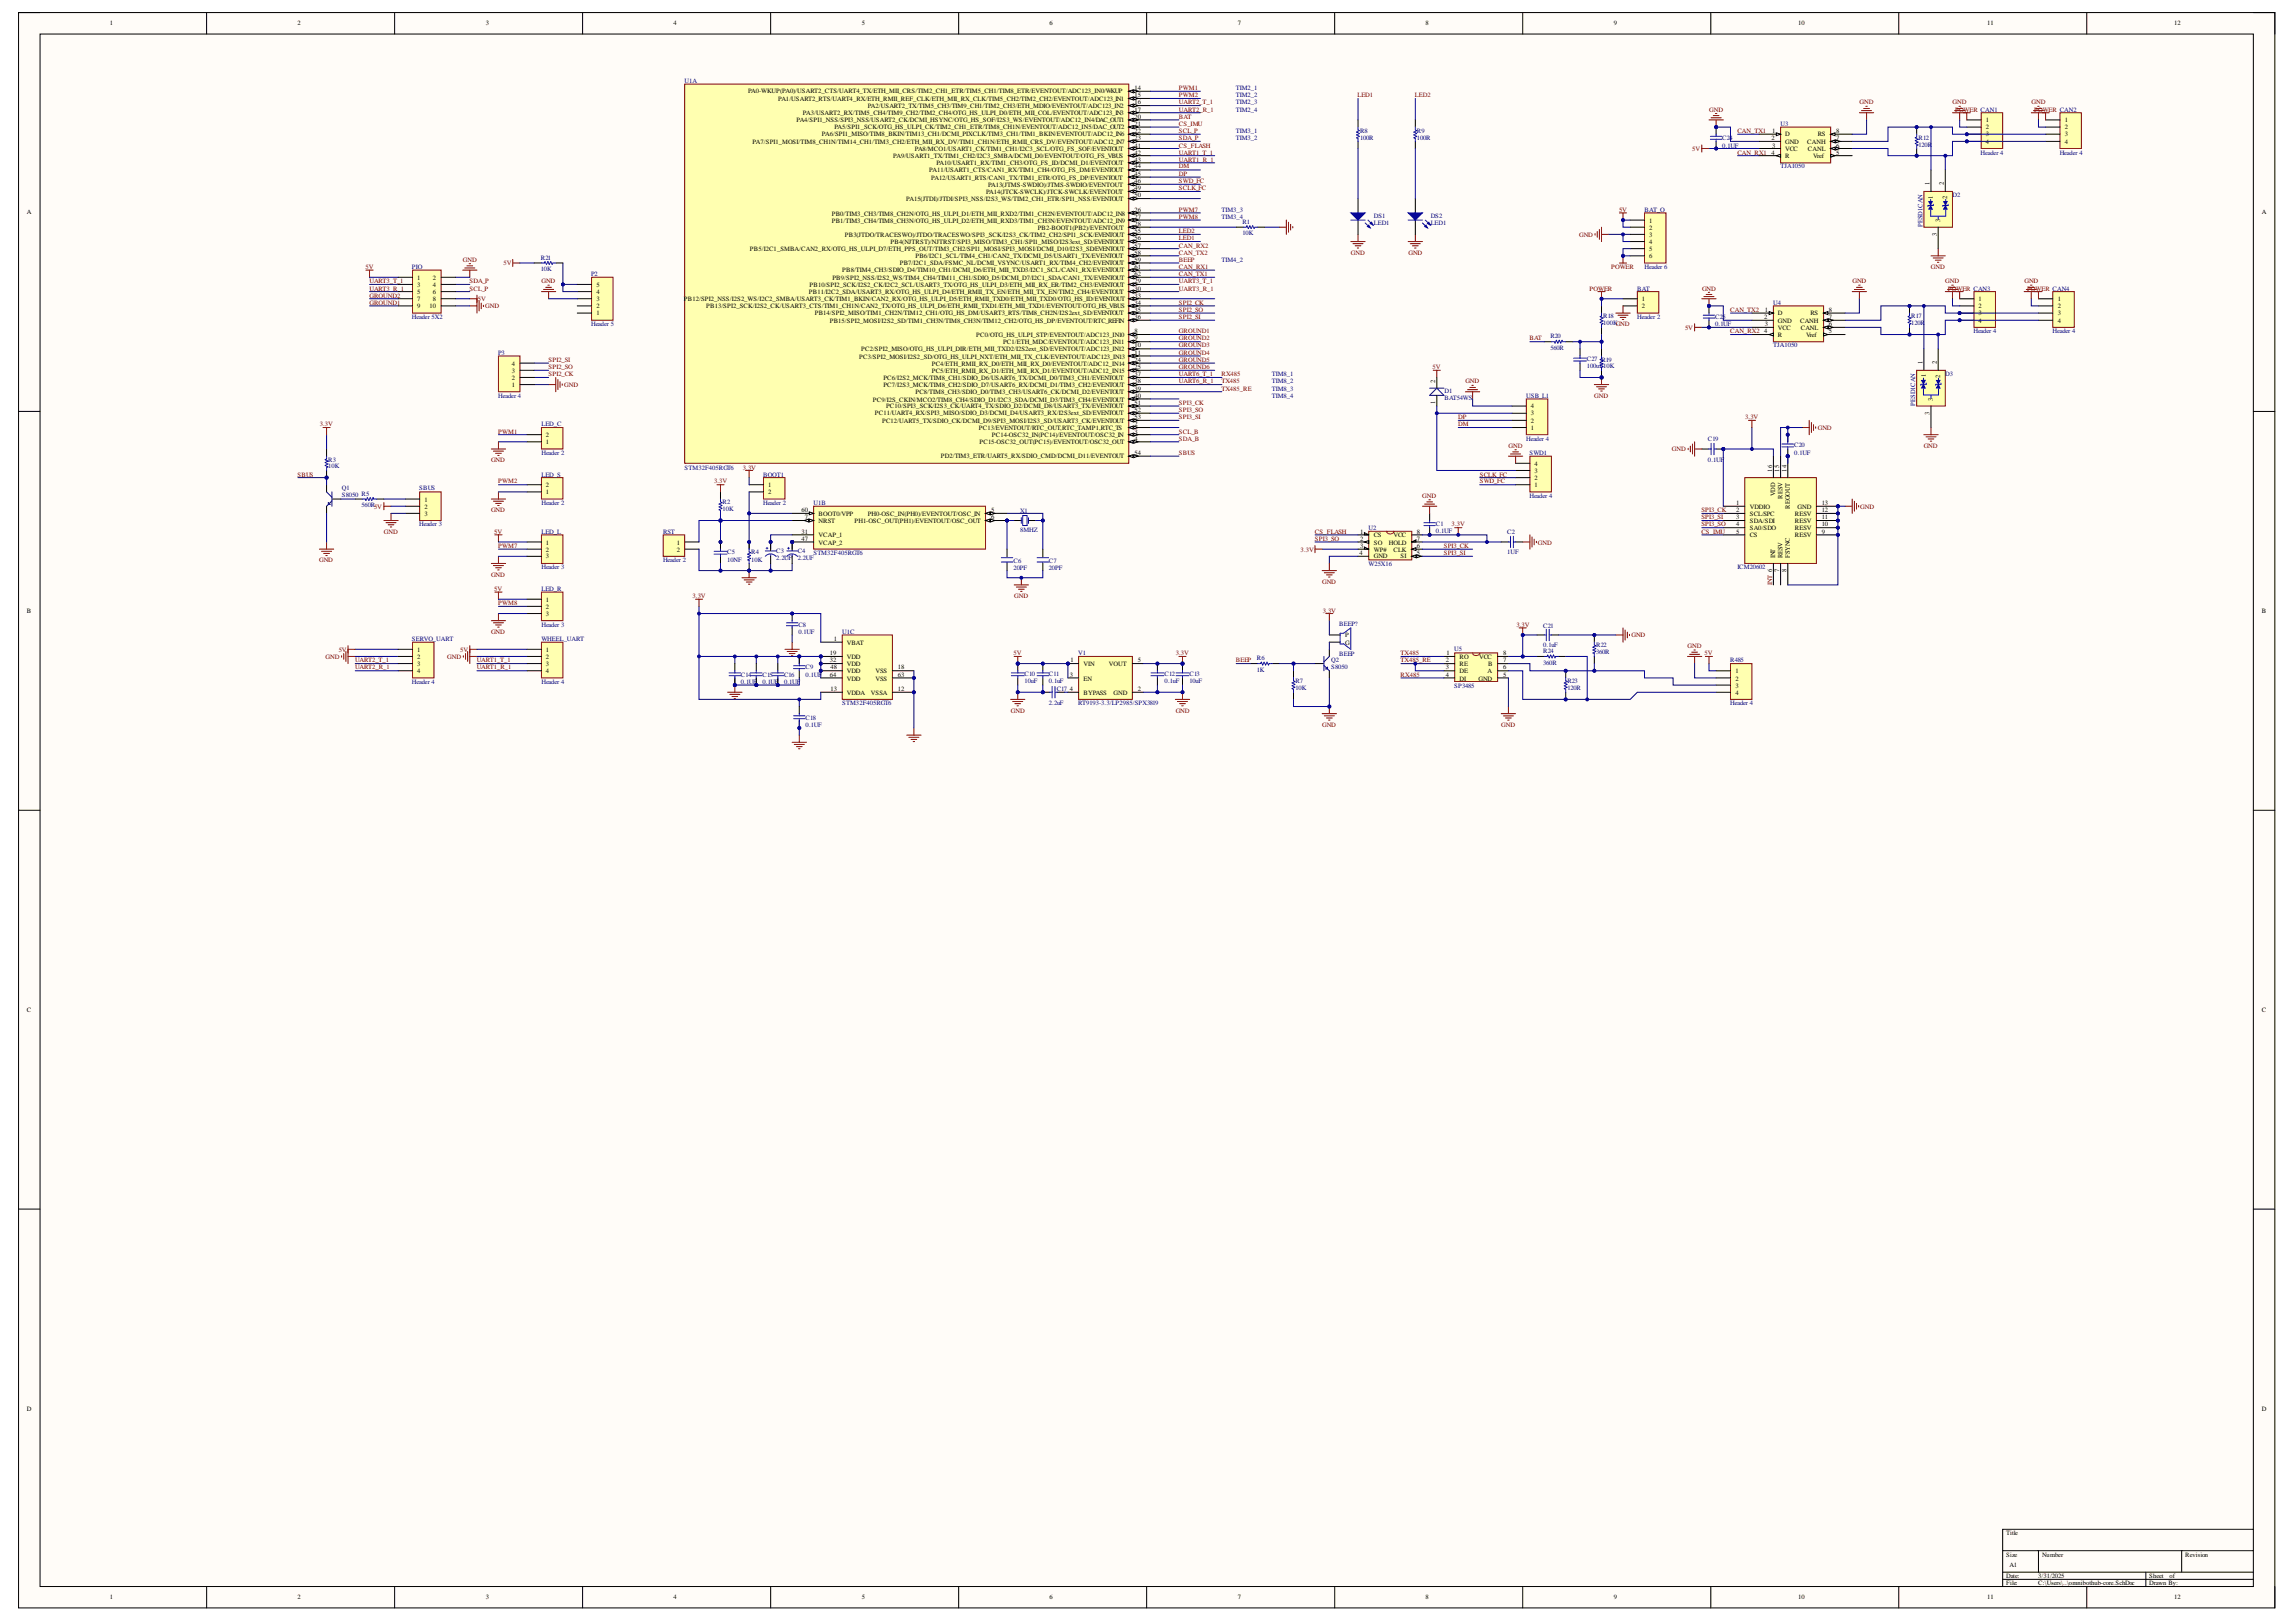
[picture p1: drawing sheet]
<svg xmlns="http://www.w3.org/2000/svg" width="297mm" height="210mm" viewBox="0 0 297 210" stroke-linecap="round" stroke-linejoin="round" font-family="sans-serif">
<defs><g id="words">
<g font-size=".8">
<text x="14.2" y="3.3">1</text>
<text x="38.5" y="3.3">2</text>
<text x="62.9" y="3.3">3</text>
<text x="87.1" y="3.3">4</text>
<text x="111.5" y="3.3">5</text>
<text x="135.8" y="3.3">6</text>
<text x="160.1" y="3.3">7</text>
<text x="184.4" y="3.3">8</text>
<text x="208.8" y="3.3">9</text>
<text x="232.6" y="3.3">10</text>
<text x="257.1" y="3.3">11</text>
<text x="281.3" y="3.3">12</text>
<text x="146.8" y="11.7">14</text>
<text x="96.8" y="12.1">PA0-WKUP(PA0)/USART2_CTS/UART4_TX/ETH_MII_CRS/TIM2_CH1_ETR/TIM5_CH1/TIM8_ETR/EVENTOUT/ADC123_IN0/WKUP</text>
<text x="100.7" y="13">PA1/USART2_RTS/UART4_RX/ETH_RMII_REF_CLK/ETH_MII_RX_CLK/TIM5_CH2/TIM2_CH2/EVENTOUT/ADC123_IN1</text>
<text x="103" y="15.8">PA4/SPI1_NSS/SPI3_NSS/USART2_CK/DCMI_HSYNC/OTG_HS_SOF/I2S3_WS/EVENTOUT/ADC12_IN4/DAC_OUT1</text>
<text x="103.9" y="14.9">PA3/USART2_RX/TIM5_CH4/TIM9_CH2/TIM2_CH4/OTG_HS_ULPI_D0/ETH_MII_COL/EVENTOUT/ADC123_IN3</text>
<text x="106.3" y="17.7">PA6/SPI1_MISO/TIM8_BKIN/TIM13_CH1/DCMI_PIXCLK/TIM3_CH1/TIM1_BKIN/EVENTOUT/ADC12_IN6</text>
<text x="107.9" y="16.7">PA5/SPI1_SCK/OTG_HS_ULPI_CK/TIM2_CH1_ETR/TIM8_CH1N/EVENTOUT/ADC12_IN5/DAC_OUT2</text>
<text x="112.3" y="13.9">PA2/USART2_TX/TIM5_CH3/TIM9_CH1/TIM2_CH3/ETH_MDIO/EVENTOUT/ADC123_IN2</text>
<text x="146.8" y="12.6">15</text>
<text x="146.8" y="13.5">16</text>
<text x="146.8" y="14.5">17</text>
<text x="146.8" y="15.4">20</text>
<text x="146.8" y="16.3">21</text>
<text x="146.8" y="17.2">22</text>
<text x="229.2" y="17.2">1</text>
<text x="230.9" y="17.7">D</text>
<text x="235.2" y="17.7">RS</text>
<text x="237.5" y="17.2">8</text>
<text x="256.9" y="15.8">1</text>
<text x="256.9" y="16.7">2</text>
<text x="256.9" y="17.7">3</text>
<text x="267.1" y="15.8">1</text>
<text x="267.1" y="16.7">2</text>
<text x="267.1" y="17.7">3</text>
<text x="97.4" y="18.6">PA7/SPI1_MOSI/TIM8_CH1N/TIM14_CH1/TIM3_CH2/ETH_MII_RX_DV/TIM1_CH1N/ETH_RMII_CRS_DV/EVENTOUT/ADC12_IN7</text>
<text x="115.6" y="20.5">PA9/USART1_TX/TIM1_CH2/I2C3_SMBA/DCMI_D0/EVENTOUT/OTG_FS_VBUS</text>
<text x="118.3" y="19.5">PA8/MCO1/USART1_CK/TIM1_CH1/I2C3_SCL/OTG_FS_SOF/EVENTOUT</text>
<text x="120.2" y="22.3">PA11/USART1_CTS/CAN1_RX/TIM1_CH4/OTG_FS_DM/EVENTOUT</text>
<text x="120.5" y="23.2">PA12/USART1_RTS/CAN1_TX/TIM1_ETR/OTG_FS_DP/EVENTOUT</text>
<text x="121.1" y="21.4">PA10/USART1_RX/TIM1_CH3/OTG_FS_ID/DCMI_D1/EVENTOUT</text>
<text x="146.8" y="18.2">23</text>
<text x="146.8" y="19.1">41</text>
<text x="146.8" y="20">42</text>
<text x="146.8" y="21">43</text>
<text x="146.8" y="21.8">44</text>
<text x="146.8" y="22.7">45</text>
<text x="146.8" y="23.7">46</text>
<text x="229.2" y="18.2">2</text>
<text x="229.2" y="20">4</text>
<text x="229.2" y="19.1">3</text>
<text x="230.9" y="18.6">GND</text>
<text x="230.9" y="19.5">VCC</text>
<text x="230.9" y="20.5">R</text>
<text x="233.8" y="18.6">CANH</text>
<text x="233.9" y="19.5">CANL</text>
<text x="234.6" y="20.5">Vref</text>
<text x="237.5" y="20">5</text>
<text x="237.5" y="19.1">6</text>
<text x="237.5" y="18.2">7</text>
<text x="256.9" y="18.6">4</text>
<text x="267.1" y="18.6">4</text>
<text x="3.5" y="27.7">A</text>
<text x="107.6" y="27.9">PB0/TIM3_CH3/TIM8_CH2N/OTG_HS_ULPI_D1/ETH_MII_RXD2/TIM1_CH2N/EVENTOUT/ADC12_IN8</text>
<text x="107.6" y="28.8">PB1/TIM3_CH4/TIM8_CH3N/OTG_HS_ULPI_D2/ETH_MII_RXD3/TIM1_CH3N/EVENTOUT/ADC12_IN9</text>
<text x="117.2" y="26">PA15(JTDI)/JTDI/SPI3_NSS/I2S3_WS/TIM2_CH1_ETR/SPI1_NSS/EVENTOUT</text>
<text x="127.6" y="25.1">PA14(JTCK-SWCLK)/JTCK-SWCLK/EVENTOUT</text>
<text x="127.8" y="24.2">PA13(JTMS-SWDIO)/JTMS-SWDIO/EVENTOUT</text>
<text x="134.3" y="29.7">PB2-BOOT1(PB2)/EVENTOUT</text>
<text x="146.8" y="24.6">49</text>
<text x="146.8" y="25.5">50</text>
<text x="146.8" y="27.4">26</text>
<text x="146.8" y="28.3">27</text>
<text x="146.8" y="29.2">28</text>
<text x="213.3" y="28.8">1</text>
<text x="213.3" y="29.7">2</text>
<text x="249.6" y="24" transform="rotate(-90 249.6 24)">1</text>
<text x="250.1" y="25.8" transform="rotate(-90 250.1 25.8)">1</text>
<text x="251" y="28.7" transform="rotate(-90 251 28.7)">3</text>
<text x="251.5" y="24" transform="rotate(-90 251.5 24)">2</text>
<text x="251.9" y="25.8" transform="rotate(-90 251.9 25.8)">2</text>
<text x="292.6" y="27.7">A</text>
<text x="97" y="32.5">PB5/I2C1_SMBA/CAN2_RX/OTG_HS_ULPI_D7/ETH_PPS_OUT/TIM3_CH2/SPI1_MOSI/SPI3_MOSI/DCMI_D10/I2S3_SD/EVENTOUT</text>
<text x="109" y="35.2">PB8/TIM4_CH3/SDIO_D4/TIM10_CH1/DCMI_D6/ETH_MII_TXD3/I2C1_SCL/CAN1_RX/EVENTOUT</text>
<text x="109.3" y="30.7">PB3(JTDO/TRACESWO)/JTDO/TRACESWO/SPI3_SCK/I2S3_CK/TIM2_CH2/SPI1_SCK/EVENTOUT</text>
<text x="115.2" y="31.6">PB4(NJTRST)/NJTRST/SPI3_MISO/TIM3_CH1/SPI1_MISO/I2S3ext_SD/EVENTOUT</text>
<text x="116.4" y="34.3">PB7/I2C1_SDA/FSMC_NL/DCMI_VSYNC/USART1_RX/TIM4_CH2/EVENTOUT</text>
<text x="118.4" y="33.4">PB6/I2C1_SCL/TIM4_CH1/CAN2_TX/DCMI_D5/USART1_TX/EVENTOUT</text>
<text x="146.8" y="30.2">55</text>
<text x="146.8" y="31.1">56</text>
<text x="146.8" y="32">57</text>
<text x="146.8" y="33">58</text>
<text x="146.8" y="33.9">59</text>
<text x="146.8" y="34.8">61</text>
<text x="146.8" y="35.8">62</text>
<text x="213.3" y="30.7">3</text>
<text x="213.3" y="31.6">4</text>
<text x="213.3" y="32.5">5</text>
<text x="213.3" y="33.4">6</text>
<text x="250.6" y="30.5" transform="rotate(-90 250.6 30.5)">3</text>
<text x="54" y="36.2">1</text>
<text x="54" y="37.1">3</text>
<text x="54" y="38">5</text>
<text x="54" y="39">7</text>
<text x="54" y="39.9">9</text>
<text x="55.6" y="39.9">10</text>
<text x="56" y="36.2">2</text>
<text x="56" y="37.1">4</text>
<text x="56" y="38">6</text>
<text x="56" y="39">8</text>
<text x="77.1" y="40.8">1</text>
<text x="77.1" y="39.9">2</text>
<text x="77.1" y="39">3</text>
<text x="77.1" y="38">4</text>
<text x="77.1" y="37.1">5</text>
<text x="88.5" y="39">PB12/SPI2_NSS/I2S2_WS/I2C2_SMBA/USART3_CK/TIM1_BKIN/CAN2_RX/OTG_HS_ULPI_D5/ETH_RMII_TXD0/ETH_MII_TXD0/OTG_HS_ID/EVENTOUT</text>
<text x="91.4" y="39.9">PB13/SPI2_SCK/I2S2_CK/USART3_CTS/TIM1_CH1N/CAN2_TX/OTG_HS_ULPI_D6/ETH_RMII_TXD1/ETH_MII_TXD1/EVENTOUT/OTG_HS_VBUS</text>
<text x="104.6" y="38">PB11/I2C2_SDA/USART3_RX/OTG_HS_ULPI_D4/ETH_RMII_TX_EN/ETH_MII_TX_EN/TIM2_CH4/EVENTOUT</text>
<text x="104.7" y="37.1">PB10/SPI2_SCK/I2S2_CK/I2C2_SCL/USART3_TX/OTG_HS_ULPI_D3/ETH_MII_RX_ER/TIM2_CH3/EVENTOUT</text>
<text x="105.4" y="40.8">PB14/SPI2_MISO/TIM1_CH2N/TIM12_CH1/OTG_HS_DM/USART3_RTS/TIM8_CH2N/I2S2ext_SD/EVENTOUT</text>
<text x="107.3" y="41.8">PB15/SPI2_MOSI/I2S2_SD/TIM1_CH3N/TIM8_CH3N/TIM12_CH2/OTG_HS_DP/EVENTOUT/RTC_REFIN</text>
<text x="107.7" y="36.2">PB9/SPI2_NSS/I2S2_WS/TIM4_CH4/TIM11_CH1/SDIO_D5/DCMI_D7/I2C1_SDA/CAN1_TX/EVENTOUT</text>
<text x="146.8" y="36.7">29</text>
<text x="146.8" y="37.6">30</text>
<text x="146.8" y="38.5">33</text>
<text x="146.8" y="40.4">35</text>
<text x="146.8" y="41.3">36</text>
<text x="146.8" y="39.5">34</text>
<text x="212.4" y="39">1</text>
<text x="212.4" y="39.9">2</text>
<text x="228.2" y="41.3">2</text>
<text x="228.3" y="40.4">1</text>
<text x="230" y="40.8">D</text>
<text x="230" y="41.8">GND</text>
<text x="232.9" y="41.8">CANH</text>
<text x="234.2" y="40.8">RS</text>
<text x="236.6" y="41.3">7</text>
<text x="236.6" y="40.4">8</text>
<text x="256" y="39">1</text>
<text x="256" y="39.9">2</text>
<text x="256" y="40.8">3</text>
<text x="256" y="41.8">4</text>
<text x="266.2" y="39">1</text>
<text x="266.2" y="39.9">2</text>
<text x="266.2" y="40.8">3</text>
<text x="266.2" y="41.8">4</text>
<text x="66.2" y="47.3">4</text>
<text x="111.2" y="46.4">PC3/SPI2_MOSI/I2S2_SD/OTG_HS_ULPI_NXT/ETH_MII_TX_CLK/EVENTOUT/ADC123_IN13</text>
<text x="111.4" y="45.5">PC2/SPI2_MISO/OTG_HS_ULPI_DIR/ETH_MII_TXD2/I2S2ext_SD/EVENTOUT/ADC123_IN12</text>
<text x="120.5" y="47.3">PC4/ETH_RMII_RX_D0/ETH_MII_RX_D0/EVENTOUT/ADC12_IN14</text>
<text x="126.3" y="43.6">PC0/OTG_HS_ULPI_STP/EVENTOUT/ADC123_IN10</text>
<text x="129.8" y="44.5">PC1/ETH_MDC/EVENTOUT/ADC123_IN11</text>
<text x="146.8" y="43.1">8</text>
<text x="146.8" y="44">9</text>
<text x="146.8" y="45">10</text>
<text x="146.8" y="45.9">11</text>
<text x="146.8" y="46.8">24</text>
<text x="146.8" y="47.8">25</text>
<text x="228.2" y="43.1">4</text>
<text x="228.3" y="42.2">3</text>
<text x="230" y="42.7">VCC</text>
<text x="230" y="43.6">R</text>
<text x="233" y="42.7">CANL</text>
<text x="233.6" y="43.6">Vref</text>
<text x="236.6" y="43.1">5</text>
<text x="236.6" y="42.2">6</text>
<text x="248.7" y="47.2" transform="rotate(-90 248.7 47.2)">1</text>
<text x="250.6" y="47.2" transform="rotate(-90 250.6 47.2)">2</text>
<text x="66.2" y="50.1">1</text>
<text x="66.2" y="49.2">2</text>
<text x="66.2" y="48.3">3</text>
<text x="112.9" y="52">PC9/I2S_CKIN/MCO2/TIM8_CH4/SDIO_D1/I2C3_SDA/DCMI_D3/TIM3_CH4/EVENTOUT</text>
<text x="113.2" y="53.8">PC11/UART4_RX/SPI3_MISO/SDIO_D3/DCMI_D4/USART3_RX/I2S3ext_SD/EVENTOUT</text>
<text x="114.3" y="49.2">PC6/I2S2_MCK/TIM8_CH1/SDIO_D6/USART6_TX/DCMI_D0/TIM3_CH1/EVENTOUT</text>
<text x="114.3" y="50.1">PC7/I2S3_MCK/TIM8_CH2/SDIO_D7/USART6_RX/DCMI_D1/TIM3_CH2/EVENTOUT</text>
<text x="114.6" y="52.8">PC10/SPI3_SCK/I2S3_CK/UART4_TX/SDIO_D2/DCMI_D8/USART3_TX/EVENTOUT</text>
<text x="118.4" y="51">PC8/TIM8_CH3/SDIO_D0/TIM3_CH3/USART6_CK/DCMI_D2/EVENTOUT</text>
<text x="120.5" y="48.3">PC5/ETH_RMII_RX_D1/ETH_MII_RX_D1/EVENTOUT/ADC12_IN15</text>
<text x="146.8" y="48.7">37</text>
<text x="146.8" y="49.6">38</text>
<text x="146.8" y="50.5">39</text>
<text x="146.8" y="51.5">40</text>
<text x="146.8" y="52.4">51</text>
<text x="146.8" y="53.3">52</text>
<text x="185.7" y="52.2" transform="rotate(-90 185.7 52.2)">1</text>
<text x="185.7" y="49.5" transform="rotate(-90 185.7 49.5)">2</text>
<text x="198" y="53.8">3</text>
<text x="198" y="52.8">4</text>
<text x="249.1" y="48.9" transform="rotate(-90 249.1 48.9)">1</text>
<text x="249.6" y="53.7" transform="rotate(-90 249.6 53.7)">3</text>
<text x="250.1" y="51.9" transform="rotate(-90 250.1 51.9)">3</text>
<text x="251" y="48.9" transform="rotate(-90 251 48.9)">2</text>
<text x="70.6" y="57.5">1</text>
<text x="70.6" y="56.5">2</text>
<text x="114.1" y="54.7">PC12/UART5_TX/SDIO_CK/DCMI_D9/SPI3_MOSI/I2S3_SD/USART3_CK/EVENTOUT</text>
<text x="121.7" y="59.3">PD2/TIM3_ETR/UART5_RX/SDIO_CMD/DCMI_D11/EVENTOUT</text>
<text x="126.6" y="55.6">PC13/EVENTOUT/RTC_OUT,RTC_TAMP1,RTC_TS</text>
<text x="126.7" y="57.5">PC15-OSC32_OUT(PC15)/EVENTOUT/OSC32_OUT</text>
<text x="128.3" y="56.5">PC14-OSC32_IN(PC14)/EVENTOUT/OSC32_IN</text>
<text x="146.8" y="57">4</text>
<text x="146.8" y="54.3">53</text>
<text x="146.8" y="55.2">2</text>
<text x="146.8" y="56.1">3</text>
<text x="146.8" y="58.9">54</text>
<text x="198" y="55.6">1</text>
<text x="198" y="54.7">2</text>
<text x="54.9" y="64.9">1</text>
<text x="54.9" y="65.8">2</text>
<text x="70.6" y="64">1</text>
<text x="70.6" y="63">2</text>
<text x="99.4" y="63">1</text>
<text x="99.4" y="64">2</text>
<text x="198.5" y="63">1</text>
<text x="198.5" y="62.1">2</text>
<text x="198.5" y="61.2">3</text>
<text x="198.5" y="60.3">4</text>
<text x="224.6" y="65.3">1</text>
<text x="226.4" y="65.8">VDDIO</text>
<text x="229.2" y="61" transform="rotate(-90 229.2 61)">16</text>
<text x="229.7" y="64.2" transform="rotate(-90 229.7 64.2)">VDD</text>
<text x="230.2" y="61" transform="rotate(-90 230.2 61)">15</text>
<text x="230.6" y="64.6" transform="rotate(-90 230.6 64.6)">RESV</text>
<text x="231.1" y="61" transform="rotate(-90 231.1 61)">14</text>
<text x="231.5" y="65.8" transform="rotate(-90 231.5 65.8)">REGOUT</text>
<text x="232.5" y="65.8">GND</text>
<text x="235.7" y="65.3">13</text>
<text x="54.9" y="66.8">3</text>
<text x="70.6" y="70.5">1</text>
<text x="70.6" y="71.4">2</text>
<text x="87.6" y="70.5">1</text>
<text x="87.6" y="71.4">2</text>
<text x="103.7" y="66.3">60</text>
<text x="103.7" y="69.1">31</text>
<text x="103.7" y="70">47</text>
<text x="104.1" y="67.2">7</text>
<text x="105.9" y="66.8">BOOT0/VPP</text>
<text x="105.9" y="67.7">NRST</text>
<text x="105.9" y="69.6">VCAP_1</text>
<text x="105.9" y="70.5">VCAP_2</text>
<text x="110.6" y="67.7">PH1-OSC_OUT(PH1)/EVENTOUT/OSC_OUT</text>
<text x="112.3" y="66.8">PH0-OSC_IN(PH0)/EVENTOUT/OSC_IN</text>
<text x="128.2" y="66.3">5</text>
<text x="128.2" y="67.2">6</text>
<text x="175.9" y="71.8">4</text>
<text x="176" y="69.1">1</text>
<text x="176" y="70">2</text>
<text x="176" y="70.9">3</text>
<text x="177.7" y="69.6">CS</text>
<text x="177.7" y="70.5">SO</text>
<text x="177.7" y="71.4">WP#</text>
<text x="179.7" y="70.5">HOLD</text>
<text x="180.3" y="71.4">CLK</text>
<text x="180.3" y="69.6">VCC</text>
<text x="183.3" y="71.8">5</text>
<text x="183.3" y="70.9">6</text>
<text x="183.3" y="70">7</text>
<text x="183.3" y="69.1">8</text>
<text x="224.6" y="66.3">2</text>
<text x="224.6" y="67.2">3</text>
<text x="224.6" y="68.1">4</text>
<text x="224.6" y="69.1">5</text>
<text x="226.4" y="66.8">SCL/SPC</text>
<text x="226.4" y="67.7">SDA/SDI</text>
<text x="226.4" y="68.6">SA0/SDO</text>
<text x="226.4" y="69.6">CS</text>
<text x="232.2" y="69.6">RESV</text>
<text x="232.2" y="68.6">RESV</text>
<text x="232.2" y="67.7">RESV</text>
<text x="232.2" y="66.8">RESV</text>
<text x="235.7" y="69.1">9</text>
<text x="235.7" y="68.1">10</text>
<text x="235.7" y="67.2">11</text>
<text x="235.7" y="66.3">12</text>
<text x="70.6" y="72.3">3</text>
<text x="70.6" y="77.8">1</text>
<text x="177.7" y="72.3">GND</text>
<text x="181.2" y="72.3">SI</text>
<text x="229.7" y="72.3" transform="rotate(-90 229.7 72.3)">INT</text>
<text x="230.2" y="74" transform="rotate(-90 230.2 74)">7</text>
<text x="230.6" y="72.3" transform="rotate(-90 230.6 72.3)">RESV</text>
<text x="231.1" y="74" transform="rotate(-90 231.1 74)">8</text>
<text x="231.5" y="72.3" transform="rotate(-90 231.5 72.3)">FSYNC</text>
<text x="3.5" y="79.4">B</text>
<text x="70.6" y="78.8">2</text>
<text x="70.6" y="79.7">3</text>
<text x="107.9" y="82.9">1</text>
<text x="109.5" y="83.4">VBAT</text>
<text x="174" y="82.5">P</text>
<text x="174" y="83.4">G</text>
<text x="292.6" y="79.4">B</text>
<text x="54" y="84.3">1</text>
<text x="54" y="85.3">2</text>
<text x="54" y="86.2">3</text>
<text x="54" y="87.1">4</text>
<text x="70.6" y="84.3">1</text>
<text x="70.6" y="85.3">2</text>
<text x="70.6" y="86.2">3</text>
<text x="70.6" y="87.1">4</text>
<text x="107.3" y="84.8">19</text>
<text x="107.3" y="85.7">32</text>
<text x="107.3" y="87.6">64</text>
<text x="107.4" y="86.6">48</text>
<text x="107.4" y="89.4">13</text>
<text x="109.5" y="85.3">VDD</text>
<text x="109.5" y="86.2">VDD</text>
<text x="109.5" y="87.1">VDD</text>
<text x="109.5" y="88.1">VDD</text>
<text x="109.5" y="89.9">VDDA</text>
<text x="112.7" y="89.9">VSSA</text>
<text x="113.3" y="87.1">VSS</text>
<text x="113.3" y="88.1">VSS</text>
<text x="116.1" y="86.6">18</text>
<text x="116.1" y="87.6">63</text>
<text x="116.1" y="89.4">12</text>
<text x="138.4" y="87.6">3</text>
<text x="138.4" y="89.4">4</text>
<text x="138.5" y="85.7">1</text>
<text x="140.2" y="86.2">VIN</text>
<text x="140.2" y="88.1">EN</text>
<text x="140.2" y="89.9">BYPASS</text>
<text x="143.5" y="86.2">VOUT</text>
<text x="144.1" y="89.9">GND</text>
<text x="147.2" y="89.4">2</text>
<text x="147.2" y="85.7">5</text>
<text x="187" y="85.7">2</text>
<text x="187" y="86.6">3</text>
<text x="187" y="87.6">4</text>
<text x="187.1" y="84.8">1</text>
<text x="188.8" y="85.3">RO</text>
<text x="188.8" y="86.2">RE</text>
<text x="188.8" y="87.1">DE</text>
<text x="188.8" y="88.1">DI</text>
<text x="191.3" y="88.1">GND</text>
<text x="191.4" y="85.3">VCC</text>
<text x="192.5" y="87.1">A</text>
<text x="192.5" y="86.2">B</text>
<text x="194.5" y="87.6">5</text>
<text x="194.5" y="86.6">6</text>
<text x="194.5" y="85.7">7</text>
<text x="194.5" y="84.8">8</text>
<text x="224.5" y="87.1">1</text>
<text x="224.5" y="88.1">2</text>
<text x="224.5" y="89">3</text>
<text x="224.5" y="89.9">4</text>
<text x="3.5" y="131">C</text>
<text x="292.6" y="131">C</text>
<text x="3.5" y="182.6">D</text>
<text x="292.6" y="182.6">D</text>
<text x="259.5" y="198.7">Title</text>
<text x="259.5" y="201.5">Size</text>
<text x="260" y="202.8">A1</text>
<text x="264.2" y="201.5">Number</text>
<text x="282.7" y="201.5">Revision</text>
<text x="14.2" y="207">1</text>
<text x="38.5" y="207">2</text>
<text x="62.9" y="207">3</text>
<text x="87.1" y="207">4</text>
<text x="111.5" y="207">5</text>
<text x="135.8" y="207">6</text>
<text x="160.1" y="207">7</text>
<text x="184.4" y="207">8</text>
<text x="208.8" y="207">9</text>
<text x="232.6" y="207">10</text>
<text x="257.1" y="207">11</text>
<text x="259.5" y="204.2">Date:</text>
<text x="259.5" y="205.1">File:</text>
<text x="263.7" y="204.2">3/31/2025</text>
<text x="263.7" y="205.1">C:\Users\..\omnibothub-core.SchDoc</text>
<text x="278.1" y="204.2">Sheet</text>
<text x="278.1" y="205.1">Drawn By:</text>
<text x="280.7" y="204.2">of</text>
<text x="281.3" y="207">12</text>
</g>
<g font-size=".8" fill="#000080">
<text x="88.6" y="10.7">U1A</text>
<text x="159.9" y="11.7">TIM2_1</text>
<text x="159.9" y="12.6">TIM2_2</text>
<text x="159.9" y="14.5">TIM2_4</text>
<text x="159.9" y="13.5">TIM2_3</text>
<text x="159.9" y="17.2">TIM3_1</text>
<text x="176" y="17.2">R8</text>
<text x="183.3" y="17.2">R9</text>
<text x="230.3" y="16.3">U3</text>
<text x="159.9" y="18.2">TIM3_2</text>
<text x="176" y="18.1">100R</text>
<text x="183.3" y="18.1">100R</text>
<text x="222.8" y="18.2">C24</text>
<text x="222.8" y="19.1">0.1UF</text>
<text x="230.3" y="21.8">TJA1050</text>
<text x="248.2" y="18.1">R12</text>
<text x="248.2" y="19">120R</text>
<text x="256.2" y="20">Header 4</text>
<text x="266.5" y="20">Header 4</text>
<text x="158" y="27.4">TIM3_3</text>
<text x="158" y="28.3">TIM3_4</text>
<text x="160.7" y="29">R1</text>
<text x="177.7" y="28.2">DS1</text>
<text x="177.7" y="29.2">LED1</text>
<text x="185.1" y="28.2">DS2</text>
<text x="185.1" y="29.2">LED1</text>
<text x="212.8" y="27.4">BAT_O</text>
<text x="248.7" y="29.4" transform="rotate(-90 248.7 29.4)">PESD1CAN</text>
<text x="252.6" y="25.5">D2</text>
<text x="53.3" y="34.8">PIO</text>
<text x="70" y="33.6">R21</text>
<text x="70" y="35.1">10K</text>
<text x="76.5" y="35.8">P2</text>
<text x="158" y="33.9">TIM4_2</text>
<text x="160.7" y="30.4">10K</text>
<text x="212.8" y="34.8">Header 6</text>
<text x="53.3" y="41.3">Header 5X2</text>
<text x="207.4" y="41.2">R18</text>
<text x="211.8" y="37.6">BAT</text>
<text x="211.8" y="41.3">Header 2</text>
<text x="221.9" y="41.3">C25</text>
<text x="229.4" y="39.5">U4</text>
<text x="247.3" y="41.2">R17</text>
<text x="64.5" y="45.9">P3</text>
<text x="76.5" y="42.2">Header 5</text>
<text x="200.6" y="43.8">R20</text>
<text x="200.6" y="45.3">560R</text>
<text x="205.3" y="46.7">C27 R19</text>
<text x="205.3" y="47.7">100uF10K</text>
<text x="207.4" y="42.1">100KGND</text>
<text x="221.9" y="42.2">0.1UF</text>
<text x="229.4" y="45">TJA1050</text>
<text x="247.3" y="42.1">120R</text>
<text x="255.3" y="43.1">Header 4</text>
<text x="265.5" y="43.1">Header 4</text>
<text x="64.5" y="51.5">Header 4</text>
<text x="164.5" y="48.7">TIM8_1</text>
<text x="164.5" y="49.6">TIM8_2</text>
<text x="164.5" y="50.5">TIM8_3</text>
<text x="164.5" y="51.5">TIM8_4</text>
<text x="186.9" y="50.9">D1</text>
<text x="186.9" y="51.8">BAT54WS</text>
<text x="197.4" y="51.5">USB_L1</text>
<text x="247.8" y="52.6" transform="rotate(-90 247.8 52.6)">PESD1CAN</text>
<text x="251.7" y="48.7">D3</text>
<text x="42.5" y="59.8">R3</text>
<text x="70" y="55.2">LED_C</text>
<text x="70" y="58.9">Header 2</text>
<text x="197.4" y="57">Header 4</text>
<text x="197.9" y="58.9">SWD1</text>
<text x="221" y="57.1">C19</text>
<text x="221" y="59.8">0.1UF</text>
<text x="232.1" y="57.9">C20</text>
<text x="232.1" y="58.8">0.1UF</text>
<text x="42.5" y="60.6">10K</text>
<text x="44.2" y="63.4">Q1</text>
<text x="44.2" y="64.3">S8050 R5</text>
<text x="46.8" y="65.7">560R5V</text>
<text x="54.2" y="63.5">SBUS</text>
<text x="70" y="61.7">LED_S</text>
<text x="70" y="65.3">Header 2</text>
<text x="88.6" y="60.8">STM32F405RGT6</text>
<text x="93.5" y="65.2">R2</text>
<text x="98.7" y="61.7">BOOT1</text>
<text x="98.7" y="65.3">Header 2</text>
<text x="105.2" y="65.3">U1B</text>
<text x="197.9" y="64.4">Header 4</text>
<text x="54.2" y="68.1">Header 3</text>
<text x="70" y="69.1">LED_L</text>
<text x="85.8" y="69.1">RST</text>
<text x="93.5" y="66.2">10K</text>
<text x="94.1" y="71.8">C5</text>
<text x="97.2" y="71.8">R4</text>
<text x="100.4" y="71.5">C3</text>
<text x="103.2" y="71.5">C4</text>
<text x="105.2" y="71.8">STM32F405RGT6</text>
<text x="132" y="66.4">X1</text>
<text x="132" y="68.9">8MHZ</text>
<text x="177.1" y="68.5">U2</text>
<text x="185.8" y="68">C1</text>
<text x="185.8" y="69">0.1UF</text>
<text x="195" y="69.1">C2</text>
<text x="195" y="71.8">1UF</text>
<text x="70" y="73.7">Header 3</text>
<text x="70" y="76.5">LED_R</text>
<text x="85.8" y="72.8">Header 2</text>
<text x="94.1" y="72.7">10NF</text>
<text x="97.2" y="72.7">10K</text>
<text x="100.4" y="72.4">2.2UF</text>
<text x="103.2" y="72.4">2.2UF</text>
<text x="131.1" y="72.9">C6</text>
<text x="131.1" y="73.8">20PF</text>
<text x="135.7" y="72.9">C7</text>
<text x="135.7" y="73.8">20PF</text>
<text x="177.1" y="73.2">W25X16</text>
<text x="224.8" y="73.7">ICM20602</text>
<text x="53.3" y="82.9">SERVO_UART</text>
<text x="70" y="81.1">Header 3</text>
<text x="70" y="82.9">WHEEL_UART</text>
<text x="103.3" y="81.1">C8</text>
<text x="103.3" y="82.1">0.1UF</text>
<text x="109" y="82.1">U1C</text>
<text x="173.2" y="81">BEEP?</text>
<text x="199.6" y="83.8">0.1uF</text>
<text x="199.6" y="81.2">C21</text>
<text x="206.5" y="83.8">R22</text>
<text x="53.3" y="88.5">Header 4</text>
<text x="70" y="88.5">Header 4</text>
<text x="95.8" y="87.6">C14</text>
<text x="95.8" y="88.5">0.1UF</text>
<text x="98.6" y="87.6">C15</text>
<text x="98.6" y="88.5">0.1UF</text>
<text x="101.4" y="87.6">C16</text>
<text x="101.4" y="88.5">0.1UF</text>
<text x="104.2" y="86.6">C9</text>
<text x="104.2" y="87.6">0.1UF</text>
<text x="132.6" y="87.5">C10</text>
<text x="132.6" y="88.4">10uF</text>
<text x="135.7" y="88.4">0.1uF</text>
<text x="135.7" y="87.5">C11</text>
<text x="136.7" y="89.4">C17</text>
<text x="139.5" y="84.8">V1</text>
<text x="150.7" y="87.5">C12</text>
<text x="150.7" y="88.4">0.1uF</text>
<text x="153.9" y="87.5">C13</text>
<text x="153.9" y="88.4">10uF</text>
<text x="162.6" y="85.4">R6</text>
<text x="162.6" y="87">1K</text>
<text x="167.6" y="88.4">R7</text>
<text x="167.6" y="89.3">10K</text>
<text x="172.2" y="85.6">Q2</text>
<text x="172.2" y="86.5">S8050</text>
<text x="173.2" y="84.9">BEEP</text>
<text x="188.1" y="84.3">U5</text>
<text x="188.1" y="89">SP3485</text>
<text x="199.6" y="84.5">R24</text>
<text x="199.6" y="86">360R</text>
<text x="202.8" y="88.4">R23</text>
<text x="202.8" y="89.3">120R</text>
<text x="206.5" y="84.7">360R</text>
<text x="223.8" y="85.7">R485</text>
<text x="104.2" y="93.1">C18</text>
<text x="104.2" y="94.1">0.1UF</text>
<text x="109" y="91.3">STM32F405RGT6</text>
<text x="135.7" y="91.2">2.2uF</text>
<text x="139.5" y="91.3">RT9193-3.3/LP2985/SPX3819</text>
<text x="223.8" y="91.3">Header 4</text>
</g>
<g font-size=".8" fill="#800000">
<text x="152.5" y="11.7">PWM1</text>
<text x="152.5" y="15.4">BAT</text>
<text x="152.5" y="12.6">PWM2</text>
<text x="152.5" y="16.3">CS_IMU</text>
<text x="152.5" y="17.2">SCL_P</text>
<text x="152.5" y="13.5">UART2_T_1</text>
<text x="152.5" y="14.5">UART2_R_1</text>
<text x="175.6" y="12.6">LED1</text>
<text x="183.1" y="12.6">LED2</text>
<text x="221.1" y="14.5">GND</text>
<text x="224.8" y="17.2">CAN_TX1</text>
<text x="240.6" y="13.5">GND</text>
<text x="252.6" y="13.5">GND</text>
<text x="252.9" y="14.5">POWER CAN1</text>
<text x="262.8" y="13.5">GND</text>
<text x="263.2" y="14.5">POWER CAN2</text>
<text x="152.5" y="23.7">SWD_FC</text>
<text x="152.5" y="21">UART1_R_1</text>
<text x="152.5" y="20">UART1_T_1</text>
<text x="152.5" y="21.8">DM</text>
<text x="152.5" y="22.7">DP</text>
<text x="152.5" y="19.1">CS_FLASH</text>
<text x="152.5" y="18.2">SDA_P</text>
<text x="218.9" y="19.5">5V</text>
<text x="224.8" y="20">CAN_RX1</text>
<text x="152.5" y="24.6">SCLK_FC</text>
<text x="152.5" y="27.4">PWM7</text>
<text x="152.5" y="28.3">PWM8</text>
<text x="209.5" y="27.4">5V</text>
<text x="47.3" y="34.8">5V</text>
<text x="59.9" y="33.9">GND</text>
<text x="65.1" y="34.3">5V</text>
<text x="152.5" y="33.9">BEEP</text>
<text x="152.5" y="30.2">LED2</text>
<text x="152.5" y="34.8">CAN_RX1</text>
<text x="152.5" y="35.8">CAN_TX1</text>
<text x="152.5" y="33">CAN_TX2</text>
<text x="152.5" y="32">CAN_RX2</text>
<text x="152.5" y="31.1">LED1</text>
<text x="174.8" y="33">GND</text>
<text x="182.2" y="33">GND</text>
<text x="204.3" y="30.7">GND</text>
<text x="208.4" y="34.8">POWER</text>
<text x="249.8" y="34.8">GND</text>
<text x="47.8" y="36.7">UART3_T_1</text>
<text x="47.8" y="39.5">GROUND1</text>
<text x="47.8" y="38.5">GROUND2</text>
<text x="47.8" y="37.6">UART3_R_1</text>
<text x="60.7" y="37.6">SCL_P</text>
<text x="60.7" y="36.7">SDA_P</text>
<text x="61.8" y="39">5V</text>
<text x="62.8" y="39.9">GND</text>
<text x="70" y="36.7">GND</text>
<text x="152.5" y="37.6">UART3_R_1</text>
<text x="152.5" y="36.7">UART3_T_1</text>
<text x="152.5" y="39.5">SPI2_CK</text>
<text x="152.5" y="41.3">SPI2_SI</text>
<text x="152.5" y="40.4">SPI2_SO</text>
<text x="205.6" y="37.6">POWER</text>
<text x="220.2" y="37.6">GND</text>
<text x="223.8" y="40.4">CAN_TX2</text>
<text x="239.7" y="36.7">GND</text>
<text x="251.7" y="36.7">GND</text>
<text x="252" y="37.6">POWER CAN3</text>
<text x="261.9" y="36.7">GND</text>
<text x="262.2" y="37.6">POWER CAN4</text>
<text x="71" y="46.8">SPI2_SI</text>
<text x="71" y="47.8">SPI2_SO</text>
<text x="152.5" y="43.1">GROUND1</text>
<text x="152.5" y="44">GROUND2</text>
<text x="152.5" y="45">GROUND3</text>
<text x="152.5" y="45.9">GROUND4</text>
<text x="152.5" y="46.8">GROUND5</text>
<text x="152.5" y="47.8">GROUND6</text>
<text x="185.3" y="47.8">5V</text>
<text x="197.9" y="44">BAT</text>
<text x="218" y="42.7">5V</text>
<text x="223.8" y="43.1">CAN_RX2</text>
<text x="71" y="48.7">SPI2_CK</text>
<text x="73" y="50.1">GND</text>
<text x="152.5" y="52.4">SPI3_CK</text>
<text x="152.5" y="53.3">SPI3_SO</text>
<text x="152.5" y="48.7">UART6_T_1</text>
<text x="152.5" y="49.6">UART6_R_1</text>
<text x="158" y="49.6">TX485</text>
<text x="158" y="48.7">RX485</text>
<text x="158" y="50.5">TX485_RE</text>
<text x="189.6" y="49.6">GND</text>
<text x="206.2" y="51.5">GND</text>
<text x="41.4" y="55.2">3.3V</text>
<text x="63.5" y="59.8">GND</text>
<text x="64.5" y="56.1">PWM1</text>
<text x="152.5" y="58.9">SBUS</text>
<text x="152.5" y="57">SDA_B</text>
<text x="152.5" y="56.1">SCL_B</text>
<text x="152.5" y="54.3">SPI3_SI</text>
<text x="188.6" y="55.2">DM</text>
<text x="188.6" y="54.3">DP</text>
<text x="195.2" y="58">GND</text>
<text x="216.3" y="58.4">GND</text>
<text x="225.8" y="54.3">3.3V</text>
<text x="235.2" y="55.6">GND</text>
<text x="248.9" y="58">GND</text>
<text x="38.5" y="61.7">SBUS</text>
<text x="64.5" y="62.5">PWM2</text>
<text x="92.4" y="62.5">3.3V</text>
<text x="96.1" y="60.8">3.3V</text>
<text x="184" y="64.4">GND</text>
<text x="191.4" y="61.7">SCLK_FC</text>
<text x="191.4" y="62.5">SWD_FC</text>
<text x="240.7" y="65.8">GND</text>
<text x="49.7" y="69.1">GND</text>
<text x="63.5" y="66.3">GND</text>
<text x="64" y="69.1">5V</text>
<text x="64.5" y="70.9">PWM7</text>
<text x="168.3" y="71.4">3.3V</text>
<text x="170.1" y="69.1">CS_FLASH</text>
<text x="170.1" y="70">SPI3_SO</text>
<text x="186.8" y="70.9">SPI3_CK</text>
<text x="186.8" y="71.8">SPI3_SI</text>
<text x="187.8" y="68.1">3.3V</text>
<text x="199" y="70.5">GND</text>
<text x="220.1" y="68.1">SPI3_SO</text>
<text x="220.1" y="66.3">SPI3_CK</text>
<text x="220.1" y="67.2">SPI3_SI</text>
<text x="220.1" y="69.1">CS_IMU</text>
<text x="41.3" y="72.8">GND</text>
<text x="63.5" y="74.6">GND</text>
<text x="64" y="76.5">5V</text>
<text x="89.6" y="77.4">3.3V</text>
<text x="131.2" y="77.4">GND</text>
<text x="171" y="75.6">GND</text>
<text x="229.2" y="75.7" transform="rotate(-90 229.2 75.7)">INT 6</text>
<text x="63.5" y="82.1">GND</text>
<text x="64.5" y="78.3">PWM8</text>
<text x="171.1" y="79.3">3.3V</text>
<text x="196.2" y="81.1">3.3V</text>
<text x="211.1" y="82.5">GND</text>
<text x="218.3" y="83.8">GND</text>
<text x="42.1" y="85.3">GND</text>
<text x="43.8" y="84.3">5V</text>
<text x="45.9" y="85.7">UART2_T_1</text>
<text x="45.9" y="86.6">UART2_R_1</text>
<text x="57.9" y="85.3">GND</text>
<text x="59.6" y="84.3">5V</text>
<text x="61.7" y="86.6">UART1_R_1</text>
<text x="61.7" y="85.7">UART1_T_1</text>
<text x="131.1" y="84.8">5V</text>
<text x="152.1" y="84.8">3.3V</text>
<text x="159.9" y="85.7">BEEP</text>
<text x="181.2" y="84.8">TX485</text>
<text x="181.2" y="85.7">TX485_RE</text>
<text x="181.2" y="87.6">RX485</text>
<text x="220.5" y="84.8">5V</text>
<text x="130.8" y="92.2">GND</text>
<text x="152.1" y="92.2">GND</text>
<text x="171" y="94.1">GND</text>
<text x="194.2" y="94.1">GND</text>
</g>
</g></defs>
<path d="M2.4 1.6h291.9v206.5h-291.9z" fill-rule="evenodd" fill="#fffcf8"/>
<path d="M2.4 1.6h291.9v206.5h-291.9z" fill="none" stroke="#000" stroke-width=".13"/>
<path d="M5.2 4.4h286.3v200.9h-286.3z" fill-rule="evenodd" fill="#fffcf8"/>
<g fill="none" stroke="#000" stroke-width=".13">
<path d="M2.4 1.6h2.8M5.2 4.4h286.3v200.9h-286.3zM26.7 1.6v2.8M51.1 1.6v2.8M75.4 1.6v2.8M99.7 1.6v2.8M124 1.6v2.8M148.3 1.6v2.8M172.7 1.6v2.8M197 1.6v2.8M221.3 1.6v2.8M245.7 1.6v2.8"/>
<path d="M270 1.6v2.8M291.5 1.6h2.8v2.8M2.4 53.2h2.8M291.5 53.2h2.8M2.4 104.9h2.8M291.5 104.9h2.8M2.4 156.5h2.8M291.5 156.5h2.8M291.5 197.9h-32.4v7.4M26.7 205.3v2.8M51.1 205.3v2.8M75.4 205.3v2.8"/>
<path d="M99.7 205.3v2.8M124 205.3v2.8M148.3 205.3v2.8M172.7 205.3v2.8M197 205.3v2.8M221.3 205.3v2.8M245.7 205.3v2.8M259.1 200.7h32.4M259.1 203.5h32.4M259.1 204.4h32.4M263.7 200.7v2.8M270 205.3v2.8"/>
<path d="M277.6 203.5v1.8M282.2 200.7v2.8M294.3 205.3v2.8"/>
</g>
<path d="M88.6 10.9h57.4v49.1h-57.4z" fill-rule="evenodd" fill="#ffffb0"/>
<path d="M88.6 10.9h57.4v49.1h-57.4z" fill="none" stroke="#800000" stroke-width=".13"/>
<path d="M146 11.8h2.8" fill="none" stroke="#000" stroke-width=".13"/>
<path d="M146 11.8l.6-.2v.4z" fill="#f8fcff"/>
<path d="M146 11.8l.6-.2v.4z" fill="none" stroke="#000" stroke-width=".13"/>
<path d="M146.7 11.6l.5 .2-.5 .2z" fill="#f8fcff"/>
<path d="M146 12.7h2.8M146.7 11.6l.5 .2-.5 .2z" fill="none" stroke="#000" stroke-width=".13"/>
<path d="M146 12.7l.6-.1v.3z" fill="#f8fcff"/>
<path d="M146 12.7l.6-.1v.3z" fill="none" stroke="#000" stroke-width=".13"/>
<path d="M146.7 12.6l.5 .1-.5 .2z" fill="#f8fcff"/>
<path d="M146 13.7h2.8M146.7 12.6l.5 .1-.5 .2z" fill="none" stroke="#000" stroke-width=".13"/>
<path d="M146 13.7l.6-.2v.4z" fill="#f8fcff"/>
<path d="M146 13.7l.6-.2v.4z" fill="none" stroke="#000" stroke-width=".13"/>
<path d="M146.7 13.5l.5 .2-.5 .2z" fill="#f8fcff"/>
<path d="M146 14.6h2.8M146.7 13.5l.5 .2-.5 .2z" fill="none" stroke="#000" stroke-width=".13"/>
<path d="M146 14.6l.6-.2v.4z" fill="#f8fcff"/>
<path d="M146 14.6l.6-.2v.4z" fill="none" stroke="#000" stroke-width=".13"/>
<path d="M146.7 14.4l.5 .2-.5 .2z" fill="#f8fcff"/>
<path d="M146 15.5h2.8M146.7 14.4l.5 .2-.5 .2z" fill="none" stroke="#000" stroke-width=".13"/>
<path d="M146 15.5l.6-.2v.4z" fill="#f8fcff"/>
<path d="M146 15.5l.6-.2v.4z" fill="none" stroke="#000" stroke-width=".13"/>
<path d="M146.7 15.3l.5 .2-.5 .2z" fill="#f8fcff"/>
<path d="M146 16.4h2.8M146.7 15.3l.5 .2-.5 .2z" fill="none" stroke="#000" stroke-width=".13"/>
<path d="M146 16.4l.6-.1v.3z" fill="#f8fcff"/>
<path d="M146 16.4l.6-.1v.3z" fill="none" stroke="#000" stroke-width=".13"/>
<path d="M146.7 16.3l.5 .1-.5 .2z" fill="#f8fcff"/>
<path d="M146 17.4h2.8M146.7 16.3l.5 .1-.5 .2z" fill="none" stroke="#000" stroke-width=".13"/>
<path d="M146 17.4l.6-.2v.4z" fill="#f8fcff"/>
<path d="M146 17.4l.6-.2v.4z" fill="none" stroke="#000" stroke-width=".13"/>
<path d="M146.7 17.2l.5 .2-.5 .2z" fill="#f8fcff"/>
<path d="M146 18.3h2.8M146.7 17.2l.5 .2-.5 .2z" fill="none" stroke="#000" stroke-width=".13"/>
<path d="M146 18.3l.6-.2v.4z" fill="#f8fcff"/>
<path d="M146 18.3l.6-.2v.4z" fill="none" stroke="#000" stroke-width=".13"/>
<path d="M146.7 18.1l.5 .2-.5 .2z" fill="#f8fcff"/>
<path d="M146 19.2h2.8M146.7 18.1l.5 .2-.5 .2z" fill="none" stroke="#000" stroke-width=".13"/>
<path d="M146 19.2l.6-.2v.4z" fill="#f8fcff"/>
<path d="M146 19.2l.6-.2v.4z" fill="none" stroke="#000" stroke-width=".13"/>
<path d="M146.7 19l.5 .2-.5 .2z" fill="#f8fcff"/>
<path d="M146.7 19l.5 .2-.5 .2zM146 20.1h2.8" fill="none" stroke="#000" stroke-width=".13"/>
<path d="M146 20.1l.6-.1v.3z" fill="#f8fcff"/>
<path d="M146 20.1l.6-.1v.3z" fill="none" stroke="#000" stroke-width=".13"/>
<path d="M146.7 20l.5 .1-.5 .2z" fill="#f8fcff"/>
<path d="M146.7 20l.5 .1-.5 .2zM146 21.1h2.8" fill="none" stroke="#000" stroke-width=".13"/>
<path d="M146 21.1l.6-.2v.4z" fill="#f8fcff"/>
<path d="M146 21.1l.6-.2v.4z" fill="none" stroke="#000" stroke-width=".13"/>
<path d="M146.7 20.9l.5 .2-.5 .2z" fill="#f8fcff"/>
<path d="M146 22h2.8M146.7 20.9l.5 .2-.5 .2z" fill="none" stroke="#000" stroke-width=".13"/>
<path d="M146 22l.6-.2v.4z" fill="#f8fcff"/>
<path d="M146 22l.6-.2v.4z" fill="none" stroke="#000" stroke-width=".13"/>
<path d="M146.7 21.8l.5 .2-.5 .2z" fill="#f8fcff"/>
<path d="M146 22.9h2.8M146.7 21.8l.5 .2-.5 .2z" fill="none" stroke="#000" stroke-width=".13"/>
<path d="M146 22.9l.6-.2v.4z" fill="#f8fcff"/>
<path d="M146 22.9l.6-.2v.4z" fill="none" stroke="#000" stroke-width=".13"/>
<path d="M146.7 22.7l.5 .2-.5 .2z" fill="#f8fcff"/>
<path d="M146 23.8h2.8M146.7 22.7l.5 .2-.5 .2z" fill="none" stroke="#000" stroke-width=".13"/>
<path d="M146 23.8l.6-.1v.3z" fill="#f8fcff"/>
<path d="M146 23.8l.6-.1v.3z" fill="none" stroke="#000" stroke-width=".13"/>
<path d="M146.7 23.7l.5 .1-.5 .2z" fill="#f8fcff"/>
<path d="M146 24.8h2.8M146.7 23.7l.5 .1-.5 .2z" fill="none" stroke="#000" stroke-width=".13"/>
<path d="M146 24.8l.6-.2v.4z" fill="#f8fcff"/>
<path d="M146 24.8l.6-.2v.4z" fill="none" stroke="#000" stroke-width=".13"/>
<path d="M146.7 24.6l.5 .2-.5 .2z" fill="#f8fcff"/>
<path d="M146 25.7h2.8M146.7 24.6l.5 .2-.5 .2z" fill="none" stroke="#000" stroke-width=".13"/>
<path d="M146 25.7l.6-.2v.4z" fill="#f8fcff"/>
<path d="M146 25.7l.6-.2v.4z" fill="none" stroke="#000" stroke-width=".13"/>
<path d="M146.7 25.5l.5 .2-.5 .2z" fill="#f8fcff"/>
<path d="M146 27.6h2.8M146.7 25.5l.5 .2-.5 .2z" fill="none" stroke="#000" stroke-width=".13"/>
<path d="M146 27.6l.6-.2v.3z" fill="#f8fcff"/>
<path d="M146 27.6l.6-.2v.3z" fill="none" stroke="#000" stroke-width=".13"/>
<path d="M146.7 27.4l.5 .2-.5 .1z" fill="#f8fcff"/>
<path d="M146 28.5h2.8M146.7 27.4l.5 .2-.5 .1z" fill="none" stroke="#000" stroke-width=".13"/>
<path d="M146 28.5l.6-.2v.4z" fill="#f8fcff"/>
<path d="M146 28.5l.6-.2v.4z" fill="none" stroke="#000" stroke-width=".13"/>
<path d="M146.7 28.3l.5 .2-.5 .2z" fill="#f8fcff"/>
<path d="M146 29.4h2.8M146.7 28.3l.5 .2-.5 .2z" fill="none" stroke="#000" stroke-width=".13"/>
<path d="M146 29.4l.6-.2v.4z" fill="#f8fcff"/>
<path d="M146 29.4l.6-.2v.4z" fill="none" stroke="#000" stroke-width=".13"/>
<path d="M146.7 29.2l.5 .2-.5 .2z" fill="#f8fcff"/>
<path d="M146 30.3h2.8M146.7 29.2l.5 .2-.5 .2z" fill="none" stroke="#000" stroke-width=".13"/>
<path d="M146 30.3l.6-.2v.4z" fill="#f8fcff"/>
<path d="M146 30.3l.6-.2v.4z" fill="none" stroke="#000" stroke-width=".13"/>
<path d="M146.7 30.1l.5 .2-.5 .2z" fill="#f8fcff"/>
<path d="M146 31.3h2.8M146.7 30.1l.5 .2-.5 .2z" fill="none" stroke="#000" stroke-width=".13"/>
<path d="M146 31.3l.6-.2v.3z" fill="#f8fcff"/>
<path d="M146 31.3l.6-.2v.3z" fill="none" stroke="#000" stroke-width=".13"/>
<path d="M146.7 31.1l.5 .2-.5 .1z" fill="#f8fcff"/>
<path d="M146 32.2h2.8M146.7 31.1l.5 .2-.5 .1z" fill="none" stroke="#000" stroke-width=".13"/>
<path d="M146 32.2l.6-.2v.4z" fill="#f8fcff"/>
<path d="M146 32.2l.6-.2v.4z" fill="none" stroke="#000" stroke-width=".13"/>
<path d="M146.7 32l.5 .2-.5 .2z" fill="#f8fcff"/>
<path d="M146 33.1h2.8M146.7 32l.5 .2-.5 .2z" fill="none" stroke="#000" stroke-width=".13"/>
<path d="M146 33.1l.6-.2v.4z" fill="#f8fcff"/>
<path d="M146 33.1l.6-.2v.4z" fill="none" stroke="#000" stroke-width=".13"/>
<path d="M146.7 32.9l.5 .2-.5 .2z" fill="#f8fcff"/>
<path d="M146 34h2.8M146.7 32.9l.5 .2-.5 .2z" fill="none" stroke="#000" stroke-width=".13"/>
<path d="M146 34l.6-.2v.4z" fill="#f8fcff"/>
<path d="M146 34l.6-.2v.4z" fill="none" stroke="#000" stroke-width=".13"/>
<path d="M146.7 33.8l.5 .2-.5 .2z" fill="#f8fcff"/>
<path d="M146 36.8h2.8M146.7 33.8l.5 .2-.5 .2z" fill="none" stroke="#000" stroke-width=".13"/>
<path d="M146 36.8l.6-.2v.4z" fill="#f8fcff"/>
<path d="M146 36.8l.6-.2v.4z" fill="none" stroke="#000" stroke-width=".13"/>
<path d="M146.7 36.6l.5 .2-.5 .2z" fill="#f8fcff"/>
<path d="M146 35h2.8M146.7 36.6l.5 .2-.5 .2z" fill="none" stroke="#000" stroke-width=".13"/>
<path d="M146 35l.6-.2v.3z" fill="#f8fcff"/>
<path d="M146 35l.6-.2v.3z" fill="none" stroke="#000" stroke-width=".13"/>
<path d="M146.7 34.8l.5 .2-.5 .1z" fill="#f8fcff"/>
<path d="M146 35.9h2.8M146.7 34.8l.5 .2-.5 .1z" fill="none" stroke="#000" stroke-width=".13"/>
<path d="M146 35.9l.6-.2v.4z" fill="#f8fcff"/>
<path d="M146 35.9l.6-.2v.4z" fill="none" stroke="#000" stroke-width=".13"/>
<path d="M146.7 35.7l.5 .2-.5 .2z" fill="#f8fcff"/>
<path d="M146 37.7h2.8M146.7 35.7l.5 .2-.5 .2z" fill="none" stroke="#000" stroke-width=".13"/>
<path d="M146 37.7l.6-.1v.3z" fill="#f8fcff"/>
<path d="M146 37.7l.6-.1v.3z" fill="none" stroke="#000" stroke-width=".13"/>
<path d="M146.7 37.6l.5 .1-.5 .2z" fill="#f8fcff"/>
<path d="M146 38.7h2.8M146.7 37.6l.5 .1-.5 .2z" fill="none" stroke="#000" stroke-width=".13"/>
<path d="M146 38.7l.6-.2v.3z" fill="#f8fcff"/>
<path d="M146 38.7l.6-.2v.3z" fill="none" stroke="#000" stroke-width=".13"/>
<path d="M146.7 38.5l.5 .2-.5 .1z" fill="#f8fcff"/>
<path d="M146.7 38.5l.5 .2-.5 .1zM146 40.5h2.8" fill="none" stroke="#000" stroke-width=".13"/>
<path d="M146 40.5l.6-.2v.4z" fill="#f8fcff"/>
<path d="M146 40.5l.6-.2v.4z" fill="none" stroke="#000" stroke-width=".13"/>
<path d="M146.7 40.3l.5 .2-.5 .2z" fill="#f8fcff"/>
<path d="M146 41.4h2.8M146.7 40.3l.5 .2-.5 .2z" fill="none" stroke="#000" stroke-width=".13"/>
<path d="M146 41.4l.6-.1v.3z" fill="#f8fcff"/>
<path d="M146 41.4l.6-.1v.3z" fill="none" stroke="#000" stroke-width=".13"/>
<path d="M146.7 41.3l.5 .1-.5 .2z" fill="#f8fcff"/>
<path d="M146 57.2h2.8M146.7 41.3l.5 .1-.5 .2z" fill="none" stroke="#000" stroke-width=".13"/>
<path d="M146 57.2l.6-.2v.4z" fill="#f8fcff"/>
<path d="M146 57.2l.6-.2v.4z" fill="none" stroke="#000" stroke-width=".13"/>
<path d="M146.7 57l.5 .2-.5 .2z" fill="#f8fcff"/>
<path d="M146 43.3h2.8M146.7 57l.5 .2-.5 .2z" fill="none" stroke="#000" stroke-width=".13"/>
<path d="M146 43.3l.6-.2v.4z" fill="#f8fcff"/>
<path d="M146 43.3l.6-.2v.4z" fill="none" stroke="#000" stroke-width=".13"/>
<path d="M146.7 43.1l.5 .2-.5 .2z" fill="#f8fcff"/>
<path d="M146 44.2h2.8M146.7 43.1l.5 .2-.5 .2z" fill="none" stroke="#000" stroke-width=".13"/>
<path d="M146 44.2l.6-.2v.4z" fill="#f8fcff"/>
<path d="M146 44.2l.6-.2v.4z" fill="none" stroke="#000" stroke-width=".13"/>
<path d="M146.7 44l.5 .2-.5 .2z" fill="#f8fcff"/>
<path d="M146 45.1h2.8M146.7 44l.5 .2-.5 .2z" fill="none" stroke="#000" stroke-width=".13"/>
<path d="M146 45.1l.6-.1v.3z" fill="#f8fcff"/>
<path d="M146 45.1l.6-.1v.3z" fill="none" stroke="#000" stroke-width=".13"/>
<path d="M146.7 45l.5 .1-.5 .2z" fill="#f8fcff"/>
<path d="M146 46.1h2.8M146.7 45l.5 .1-.5 .2z" fill="none" stroke="#000" stroke-width=".13"/>
<path d="M146 46.1l.6-.2v.4z" fill="#f8fcff"/>
<path d="M146 46.1l.6-.2v.4z" fill="none" stroke="#000" stroke-width=".13"/>
<path d="M146.7 45.9l.5 .2-.5 .2z" fill="#f8fcff"/>
<path d="M146 47h2.8M146.7 45.9l.5 .2-.5 .2z" fill="none" stroke="#000" stroke-width=".13"/>
<path d="M146 47l.6-.2v.4z" fill="#f8fcff"/>
<path d="M146 47l.6-.2v.4z" fill="none" stroke="#000" stroke-width=".13"/>
<path d="M146.7 46.8l.5 .2-.5 .2z" fill="#f8fcff"/>
<path d="M146 47.9h2.8M146.7 46.8l.5 .2-.5 .2z" fill="none" stroke="#000" stroke-width=".13"/>
<path d="M146 47.9l.6-.2v.4z" fill="#f8fcff"/>
<path d="M146 47.9l.6-.2v.4z" fill="none" stroke="#000" stroke-width=".13"/>
<path d="M146.7 47.7l.5 .2-.5 .2z" fill="#f8fcff"/>
<path d="M146 48.8h2.8M146.7 47.7l.5 .2-.5 .2z" fill="none" stroke="#000" stroke-width=".13"/>
<path d="M146 48.8l.6-.1v.3z" fill="#f8fcff"/>
<path d="M146 48.8l.6-.1v.3z" fill="none" stroke="#000" stroke-width=".13"/>
<path d="M146.7 48.7l.5 .1-.5 .2z" fill="#f8fcff"/>
<path d="M146 49.8h2.8M146.7 48.7l.5 .1-.5 .2z" fill="none" stroke="#000" stroke-width=".13"/>
<path d="M146 49.8l.6-.2v.4z" fill="#f8fcff"/>
<path d="M146 49.8l.6-.2v.4z" fill="none" stroke="#000" stroke-width=".13"/>
<path d="M146.7 49.6l.5 .2-.5 .2z" fill="#f8fcff"/>
<path d="M146 50.7h2.8M146.7 49.6l.5 .2-.5 .2z" fill="none" stroke="#000" stroke-width=".13"/>
<path d="M146 50.7l.6-.2v.4z" fill="#f8fcff"/>
<path d="M146 50.7l.6-.2v.4z" fill="none" stroke="#000" stroke-width=".13"/>
<path d="M146.7 50.5l.5 .2-.5 .2z" fill="#f8fcff"/>
<path d="M146 51.6h2.8M146.7 50.5l.5 .2-.5 .2z" fill="none" stroke="#000" stroke-width=".13"/>
<path d="M146 51.6l.6-.2v.4z" fill="#f8fcff"/>
<path d="M146 51.6l.6-.2v.4z" fill="none" stroke="#000" stroke-width=".13"/>
<path d="M146.7 51.4l.5 .2-.5 .2z" fill="#f8fcff"/>
<path d="M146 52.5h2.8M146.7 51.4l.5 .2-.5 .2z" fill="none" stroke="#000" stroke-width=".13"/>
<path d="M146 52.5l.6-.1v.3z" fill="#f8fcff"/>
<path d="M146 52.5l.6-.1v.3z" fill="none" stroke="#000" stroke-width=".13"/>
<path d="M146.7 52.4l.5 .1-.5 .2z" fill="#f8fcff"/>
<path d="M146 53.5h2.8M146.7 52.4l.5 .1-.5 .2z" fill="none" stroke="#000" stroke-width=".13"/>
<path d="M146 53.5l.6-.2v.4z" fill="#f8fcff"/>
<path d="M146 53.5l.6-.2v.4z" fill="none" stroke="#000" stroke-width=".13"/>
<path d="M146.7 53.3l.5 .2-.5 .2z" fill="#f8fcff"/>
<path d="M146 39.6h2.8M146.7 53.3l.5 .2-.5 .2z" fill="none" stroke="#000" stroke-width=".13"/>
<path d="M146 39.6l.6-.2v.4z" fill="#f8fcff"/>
<path d="M146 39.6l.6-.2v.4z" fill="none" stroke="#000" stroke-width=".13"/>
<path d="M146.7 39.4l.5 .2-.5 .2z" fill="#f8fcff"/>
<path d="M146.7 39.4l.5 .2-.5 .2zM146 54.4h2.8" fill="none" stroke="#000" stroke-width=".13"/>
<path d="M146 54.4l.6-.2v.4z" fill="#f8fcff"/>
<path d="M146 54.4l.6-.2v.4z" fill="none" stroke="#000" stroke-width=".13"/>
<path d="M146.7 54.2l.5 .2-.5 .2z" fill="#f8fcff"/>
<path d="M146 55.3h2.8M146.7 54.2l.5 .2-.5 .2z" fill="none" stroke="#000" stroke-width=".13"/>
<path d="M146 55.3l.6-.2v.4z" fill="#f8fcff"/>
<path d="M146 55.3l.6-.2v.4z" fill="none" stroke="#000" stroke-width=".13"/>
<path d="M146.7 55.1l.5 .2-.5 .2z" fill="#f8fcff"/>
<path d="M146 56.3h2.8M146.7 55.1l.5 .2-.5 .2z" fill="none" stroke="#000" stroke-width=".13"/>
<path d="M146 56.3l.6-.2v.3z" fill="#f8fcff"/>
<path d="M146 56.3l.6-.2v.3z" fill="none" stroke="#000" stroke-width=".13"/>
<path d="M146.7 56.1l.5 .2-.5 .1z" fill="#f8fcff"/>
<path d="M146 59h2.8M146.7 56.1l.5 .2-.5 .1z" fill="none" stroke="#000" stroke-width=".13"/>
<path d="M146 59l.6-.2v.4z" fill="#f8fcff"/>
<path d="M146 59l.6-.2v.4z" fill="none" stroke="#000" stroke-width=".13"/>
<path d="M146.7 58.8l.5 .2-.5 .2z" fill="#f8fcff"/>
<path d="M146.7 58.8l.5 .2-.5 .2z" fill="none" stroke="#000" stroke-width=".13"/>
<circle cx="102.5" cy="70.1" r=".18" fill="#000080"/>
<circle cx="102.5" cy="70.1" r=".18" fill="none" stroke="#000080" stroke-width=".13"/>
<circle cx="130.3" cy="67.4" r=".19" fill="#000080"/>
<circle cx="130.3" cy="67.4" r=".19" fill="none" stroke="#000080" stroke-width=".13"/>
<path d="M105.3 65.5h22.2v5.6h-22.2z" fill-rule="evenodd" fill="#ffffb0"/>
<path d="M105.3 65.5h22.2v5.6h-22.2z" fill="none" stroke="#800000" stroke-width=".13"/>
<path d="M102.5 66.4h2.8" fill="none" stroke="#000" stroke-width=".13"/>
<path d="M104.7 66.3l.6 .1-.6 .2z" fill="#f8fcff"/>
<path d="M102.5 67.4h2.8M104.7 66.3l.6 .1-.6 .2z" fill="none" stroke="#000" stroke-width=".13"/>
<path d="M104.7 67.2l.6 .2-.6 .1z" fill="#f8fcff"/>
<path d="M104.7 67.2l.6 .2-.6 .1z" fill="none" stroke="#000" stroke-width=".13"/>
<path d="M104.1 67.4l.5-.2v.3z" fill="#f8fcff"/>
<path d="M102.5 69.2h2.8M102.5 70.1h2.8M104.1 67.4l.5-.2v.3z" fill="none" stroke="#000" stroke-width=".13"/>
<circle cx="102.5" cy="70.1" r=".18" fill="#000080"/>
<circle cx="102.5" cy="70.1" r=".18" fill="none" stroke="#000080" stroke-width=".13"/>
<path d="M127.5 66.4h2.8" fill="none" stroke="#000" stroke-width=".13"/>
<path d="M127.5 66.4l.6-.1v.3z" fill="#f8fcff"/>
<path d="M127.5 66.4l.6-.1v.3z" fill="none" stroke="#000" stroke-width=".13"/>
<path d="M128.1 66.3l.6 .1-.6 .2z" fill="#f8fcff"/>
<path d="M127.5 67.4h2.8M128.1 66.3l.6 .1-.6 .2z" fill="none" stroke="#000" stroke-width=".13"/>
<path d="M127.5 67.4l.6-.2v.3z" fill="#f8fcff"/>
<path d="M127.5 67.4l.6-.2v.3z" fill="none" stroke="#000" stroke-width=".13"/>
<path d="M128.1 67.2l.6 .2-.6 .1z" fill="#f8fcff"/>
<path d="M128.1 67.2l.6 .2-.6 .1z" fill="none" stroke="#000" stroke-width=".13"/>
<circle cx="130.3" cy="67.4" r=".19" fill="#000080"/>
<circle cx="130.3" cy="67.4" r=".19" fill="none" stroke="#000080" stroke-width=".13"/>
<circle cx="106.2" cy="85" r=".19" fill="#000080"/>
<circle cx="106.2" cy="85" r=".19" fill="none" stroke="#000080" stroke-width=".13"/>
<circle cx="106.2" cy="85.9" r=".19" fill="#000080"/>
<circle cx="106.2" cy="85.9" r=".19" fill="none" stroke="#000080" stroke-width=".13"/>
<circle cx="106.2" cy="86.8" r=".18" fill="#000080"/>
<circle cx="106.2" cy="86.8" r=".18" fill="none" stroke="#000080" stroke-width=".13"/>
<circle cx="118.2" cy="87.7" r=".19" fill="#000080"/>
<circle cx="118.2" cy="87.7" r=".19" fill="none" stroke="#000080" stroke-width=".13"/>
<circle cx="118.2" cy="89.6" r=".19" fill="#000080"/>
<circle cx="118.2" cy="89.6" r=".19" fill="none" stroke="#000080" stroke-width=".13"/>
<path d="M109 82.2h6.5v8.3h-6.5z" fill-rule="evenodd" fill="#ffffb0"/>
<path d="M109 82.2h6.5v8.3h-6.5z" fill="none" stroke="#800000" stroke-width=".13"/>
<path d="M106.2 83.1h2.8M106.2 85h2.8" fill="none" stroke="#000" stroke-width=".13"/>
<circle cx="106.2" cy="85" r=".19" fill="#000080"/>
<circle cx="106.2" cy="85" r=".19" fill="none" stroke="#000080" stroke-width=".13"/>
<path d="M106.2 85.9h2.8" fill="none" stroke="#000" stroke-width=".13"/>
<circle cx="106.2" cy="85.9" r=".19" fill="#000080"/>
<circle cx="106.2" cy="85.9" r=".19" fill="none" stroke="#000080" stroke-width=".13"/>
<path d="M106.2 86.8h2.8" fill="none" stroke="#000" stroke-width=".13"/>
<circle cx="106.2" cy="86.8" r=".18" fill="#000080"/>
<circle cx="106.2" cy="86.8" r=".18" fill="none" stroke="#000080" stroke-width=".13"/>
<path d="M106.2 87.7h2.8M106.2 89.6h2.8M115.5 87.7h2.7M115.5 86.8h2.7" fill="none" stroke="#000" stroke-width=".13"/>
<circle cx="118.2" cy="87.7" r=".19" fill="#000080"/>
<circle cx="118.2" cy="87.7" r=".19" fill="none" stroke="#000080" stroke-width=".13"/>
<path d="M115.5 89.6h2.7" fill="none" stroke="#000" stroke-width=".13"/>
<circle cx="118.2" cy="89.6" r=".19" fill="#000080"/>
<g fill="none" stroke="#000080" stroke-width=".13">
<path d="M90.4 85h15.8v2.7"/>
<circle cx="118.2" cy="89.6" r=".19"/>
</g>
<path d="M101.6 84h1.8M101.8 84.3h1.3M102.1 84.6h.8M102.4 84.9h.2M102.5 83.1v.9" fill="none" stroke="#800000" stroke-width=".13"/>
<circle cx="106.2" cy="85" r=".19" fill="#000080"/>
<circle cx="106.2" cy="85" r=".19" fill="none" stroke="#000080" stroke-width=".13"/>
<circle cx="90.4" cy="85" r=".19" fill="#000080"/>
<g fill="none" stroke="#000080" stroke-width=".13">
<path d="M103.4 85v.9"/>
<circle cx="90.4" cy="85" r=".19"/>
</g>
<circle cx="103.4" cy="85" r=".19" fill="#000080"/>
<g fill="none" stroke="#000080" stroke-width=".13">
<path d="M100.6 85v.9"/>
<circle cx="103.4" cy="85" r=".19"/>
</g>
<circle cx="100.6" cy="85" r=".19" fill="#000080"/>
<g fill="none" stroke="#000080" stroke-width=".13">
<path d="M97.8 85v.9"/>
<circle cx="100.6" cy="85" r=".19"/>
</g>
<circle cx="97.8" cy="85" r=".19" fill="#000080"/>
<g fill="none" stroke="#000080" stroke-width=".13">
<path d="M95.1 85v.9"/>
<circle cx="97.8" cy="85" r=".19"/>
</g>
<circle cx="95.1" cy="85" r=".19" fill="#000080"/>
<circle cx="95.1" cy="85" r=".19" fill="none" stroke="#000080" stroke-width=".13"/>
<path d="M94.1 89.6h1.9M94.4 89.9h1.3M94.7 90.1h.7M95 90.4h.2M95.1 88.7v.9" fill="none" stroke="#800000" stroke-width=".13"/>
<circle cx="95.1" cy="88.7" r=".19" fill="#000080"/>
<g fill="none" stroke="#000080" stroke-width=".13">
<path d="M97.8 87.7v1"/>
<circle cx="95.1" cy="88.7" r=".19"/>
</g>
<circle cx="97.8" cy="88.7" r=".19" fill="#000080"/>
<g fill="none" stroke="#000080" stroke-width=".13">
<path d="M100.6 87.7v1"/>
<circle cx="97.8" cy="88.7" r=".19"/>
</g>
<circle cx="100.6" cy="88.7" r=".19" fill="#000080"/>
<g fill="none" stroke="#000080" stroke-width=".13">
<path d="M103.4 90.5v.9"/>
<circle cx="100.6" cy="88.7" r=".19"/>
</g>
<path d="M102.5 96.1h1.8M102.8 96.3h1.3M103 96.6h.8M103.3 96.9h.2M103.4 95.1v1" fill="none" stroke="#800000" stroke-width=".13"/>
<circle cx="103.4" cy="90.5" r=".18" fill="#000080"/>
<g fill="none" stroke="#000080" stroke-width=".13">
<path d="M95.1 87.7v1h8.3v-1"/>
<circle cx="103.4" cy="90.5" r=".18"/>
</g>
<circle cx="95.1" cy="88.7" r=".19" fill="#000080"/>
<g fill="none" stroke="#000080" stroke-width=".13">
<path d="M148.8 11.8h6.5M148.8 12.7h6.5M148.8 13.7h6.5M148.8 14.6h6.5M148.8 19.2h3.7M148.8 22h6.5M148.8 22.9h6.5M148.8 23.8h6.5M148.8 24.8h6.5M148.8 25.7h6.5M148.8 27.6h6.5M148.8 28.5h6.5"/>
<path d="M148.8 30.3h6.5M148.8 31.3h6.5M148.8 43.3h6.5M148.8 44.2h6.5M148.8 45.1h6.5M148.8 46.1h6.5M148.8 55.3h3.7M148.8 59h3.7M148.8 54.4h3.7M148.8 53.5h3.7M148.8 52.5h3.7M148.8 51.6h3.7"/>
<path d="M118.2 86.8v7.4"/>
<circle cx="95.1" cy="88.7" r=".19"/>
</g>
<g fill="none" stroke="#800000" stroke-width=".13">
<path d="M165.5 29.4h.9M166.4 28.5v1.8M166.7 28.8v1.3M167 29v.8M167.3 29.3v.2M96 74.8h1.8M96.3 75h1.3M96.5 75.3h.8M96.8 75.6h.2M96.9 73.8v1M117.3 95.1h1.9M117.6 95.4h1.3"/>
<path d="M117.9 95.7h.7M118.1 96h.2M118.2 94.2v.9"/>
</g>
<circle cx="96.9" cy="73.8" r=".19" fill="#000080"/>
<g fill="none" stroke="#000080" stroke-width=".13">
<path d="M102.5 66.4h-5.6v4.7"/>
<circle cx="96.9" cy="73.8" r=".19"/>
</g>
<circle cx="96.9" cy="66.4" r=".19" fill="#000080"/>
<g fill="none" stroke="#000080" stroke-width=".13">
<path d="M102.5 69.2h-2.8v1.9M102.5 70.1v1"/>
<circle cx="96.9" cy="66.4" r=".19"/>
</g>
<circle cx="102.5" cy="70.1" r=".18" fill="#000080"/>
<g fill="none" stroke="#000080" stroke-width=".13">
<path d="M99.7 72.9v.9h2.8v-.9"/>
<circle cx="102.5" cy="70.1" r=".18"/>
</g>
<circle cx="99.7" cy="73.8" r=".18" fill="#000080"/>
<g fill="none" stroke="#000080" stroke-width=".13">
<path d="M102.5 67.4h-9.3v3.7"/>
<circle cx="99.7" cy="73.8" r=".18"/>
</g>
<circle cx="93.2" cy="67.4" r=".19" fill="#000080"/>
<g fill="none" stroke="#000080" stroke-width=".13">
<path d="M90.4 78.5v12h15.8v-.9"/>
<circle cx="93.2" cy="67.4" r=".19"/>
</g>
<path d="M129.5 72.7h1.5M129.5 72.2h1.5M132.1 67v.7M132.3 66.7h.6v1.3h-.6zM133.1 67v.7M134.2 72.7h1.5M134.2 72.2h1.5" fill="none" stroke="#00f" stroke-width=".13"/>
<path d="M130.3 71.1v1M130.3 72.8v1M131.2 67.4h.9M133.1 67.4h.9M134.9 71.1v1M134.9 72.8v1" fill="none" stroke="#000" stroke-width=".13"/>
<path d="M131.2 75.7h1.9M131.5 76h1.3M131.8 76.3h.7M132 76.5h.2M132.1 74.8v.9" fill="none" stroke="#800000" stroke-width=".13"/>
<circle cx="132.1" cy="74.8" r=".19" fill="#000080"/>
<g fill="none" stroke="#000080" stroke-width=".13">
<path d="M130.3 73.8v1h4.6v-1M131.2 67.4h-.9v3.7"/>
<circle cx="132.1" cy="74.8" r=".19"/>
</g>
<circle cx="130.3" cy="67.4" r=".19" fill="#000080"/>
<g fill="none" stroke="#000080" stroke-width=".13">
<path d="M134 67.4h.9v3.7"/>
<circle cx="130.3" cy="67.4" r=".19"/>
</g>
<circle cx="134.9" cy="67.4" r=".19" fill="#000080"/>
<g fill="none" stroke="#000080" stroke-width=".13">
<path d="M130.3 66.4h4.6v1"/>
<circle cx="134.9" cy="67.4" r=".19"/>
</g>
<circle cx="134.9" cy="67.4" r=".19" fill="#000080"/>
<circle cx="134.9" cy="67.4" r=".19" fill="none" stroke="#000080" stroke-width=".13"/>
<circle cx="93.2" cy="70.1" r=".19" fill="#000080"/>
<circle cx="93.2" cy="70.1" r=".19" fill="none" stroke="#000080" stroke-width=".13"/>
<path d="M93.2 70.1v1M93.2 72v.9" fill="none" stroke="#000" stroke-width=".13"/>
<circle cx="93.2" cy="70.1" r=".19" fill="#000080"/>
<circle cx="93.2" cy="70.1" r=".19" fill="none" stroke="#000080" stroke-width=".13"/>
<path d="M92.4 71.3h1.6M92.4 71.7h1.6M93.2 71.1v.2M93.2 71.7v.3" fill="none" stroke="#00f" stroke-width=".13"/>
<circle cx="93.2" cy="67.4" r=".19" fill="#000080"/>
<circle cx="93.2" cy="67.4" r=".19" fill="none" stroke="#000080" stroke-width=".13"/>
<path d="M93.2 63.7v.9M93.2 66.4v1" fill="none" stroke="#000" stroke-width=".13"/>
<circle cx="93.2" cy="67.4" r=".19" fill="#000080"/>
<g fill="none" stroke="#000080" stroke-width=".13">
<path d="M93.2 72.9v.9h6.5"/>
<circle cx="93.2" cy="67.4" r=".19"/>
</g>
<path d="M93.2 64.6v.4h.2l-.4 .2 .4 .2-.4 .2 .4 .2-.4 .2 .2 .1v.3" fill="none" stroke="#00f" stroke-width=".13"/>
<circle cx="99.7" cy="73.8" r=".18" fill="#000080"/>
<circle cx="99.7" cy="73.8" r=".18" fill="none" stroke="#000080" stroke-width=".13"/>
<circle cx="93.2" cy="73.8" r=".19" fill="#000080"/>
<circle cx="93.2" cy="73.8" r=".19" fill="none" stroke="#000080" stroke-width=".13"/>
<circle cx="99.7" cy="70.1" r=".18" fill="#000080"/>
<circle cx="99.7" cy="70.1" r=".18" fill="none" stroke="#000080" stroke-width=".13"/>
<path d="M99 72a.95 .95 0 0 1 1.4 0M99 71.3h1.4M99.7 71.8v.2" fill="none" stroke="#00f" stroke-width=".13"/>
<path d="M99.7 70.1v1.1M99.7 72v.9" fill="none" stroke="#000" stroke-width=".13"/>
<circle cx="99.7" cy="70.1" r=".18" fill="#000080"/>
<circle cx="99.7" cy="70.1" r=".18" fill="none" stroke="#000080" stroke-width=".13"/>
<path d="M99.1 70.9h.3M99.2 70.8v.3" fill="none" stroke="#00f" stroke-width=".13"/>
<circle cx="102.5" cy="70.1" r=".18" fill="#000080"/>
<circle cx="102.5" cy="70.1" r=".18" fill="none" stroke="#000080" stroke-width=".13"/>
<path d="M101.8 72a.95 .95 0 0 1 1.4 0M101.8 71.3h1.4M102.5 71.8v.2" fill="none" stroke="#00f" stroke-width=".13"/>
<path d="M102.5 70.1v1.1M102.5 72v.9" fill="none" stroke="#000" stroke-width=".13"/>
<circle cx="102.5" cy="70.1" r=".18" fill="#000080"/>
<circle cx="102.5" cy="70.1" r=".18" fill="none" stroke="#000080" stroke-width=".13"/>
<path d="M101.9 70.9h.2M102 70.8v.3" fill="none" stroke="#00f" stroke-width=".13"/>
<circle cx="96.9" cy="70.1" r=".19" fill="#000080"/>
<circle cx="96.9" cy="70.1" r=".19" fill="none" stroke="#000080" stroke-width=".13"/>
<circle cx="96.9" cy="73.8" r=".19" fill="#000080"/>
<circle cx="96.9" cy="73.8" r=".19" fill="none" stroke="#000080" stroke-width=".13"/>
<path d="M96.9 70.1v1" fill="none" stroke="#000" stroke-width=".13"/>
<circle cx="96.9" cy="70.1" r=".19" fill="#000080"/>
<circle cx="96.9" cy="70.1" r=".19" fill="none" stroke="#000080" stroke-width=".13"/>
<path d="M96.9 72.9v.9" fill="none" stroke="#000" stroke-width=".13"/>
<circle cx="96.9" cy="73.8" r=".19" fill="#000080"/>
<circle cx="96.9" cy="73.8" r=".19" fill="none" stroke="#000080" stroke-width=".13"/>
<path d="M96.9 71.1v.3l.2 .1-.4 .2 .4 .2-.4 .2 .4 .2-.4 .2h.2v.4" fill="none" stroke="#00f" stroke-width=".13"/>
<circle cx="95.1" cy="88.7" r=".19" fill="#000080"/>
<circle cx="95.1" cy="88.7" r=".19" fill="none" stroke="#000080" stroke-width=".13"/>
<path d="M95.1 85.9v.9M95.1 87.7v1" fill="none" stroke="#000" stroke-width=".13"/>
<circle cx="95.1" cy="88.7" r=".19" fill="#000080"/>
<circle cx="95.1" cy="88.7" r=".19" fill="none" stroke="#000080" stroke-width=".13"/>
<path d="M94.3 87.4h1.5M94.3 87.1h1.5M95.1 86.8v.3M95.1 87.4v.3" fill="none" stroke="#00f" stroke-width=".13"/>
<circle cx="97.8" cy="88.7" r=".19" fill="#000080"/>
<circle cx="97.8" cy="88.7" r=".19" fill="none" stroke="#000080" stroke-width=".13"/>
<path d="M97.8 85.9v.9M97.8 87.7v1" fill="none" stroke="#000" stroke-width=".13"/>
<circle cx="97.8" cy="88.7" r=".19" fill="#000080"/>
<circle cx="97.8" cy="88.7" r=".19" fill="none" stroke="#000080" stroke-width=".13"/>
<path d="M97.1 87.4h1.5M97.1 87.1h1.5M97.8 86.8v.3M97.8 87.4v.3" fill="none" stroke="#00f" stroke-width=".13"/>
<circle cx="100.6" cy="88.7" r=".19" fill="#000080"/>
<circle cx="100.6" cy="88.7" r=".19" fill="none" stroke="#000080" stroke-width=".13"/>
<path d="M100.6 85.9v.9M100.6 87.7v1" fill="none" stroke="#000" stroke-width=".13"/>
<circle cx="100.6" cy="88.7" r=".19" fill="#000080"/>
<circle cx="100.6" cy="88.7" r=".19" fill="none" stroke="#000080" stroke-width=".13"/>
<path d="M99.9 87.4h1.5M99.9 87.1h1.5M100.6 86.8v.3M100.6 87.4v.3" fill="none" stroke="#00f" stroke-width=".13"/>
<circle cx="103.4" cy="85" r=".19" fill="#000080"/>
<circle cx="103.4" cy="85" r=".19" fill="none" stroke="#000080" stroke-width=".13"/>
<path d="M103.4 85v.9" fill="none" stroke="#000" stroke-width=".13"/>
<circle cx="103.4" cy="85" r=".19" fill="#000080"/>
<circle cx="103.4" cy="85" r=".19" fill="none" stroke="#000080" stroke-width=".13"/>
<path d="M103.4 86.8v.9" fill="none" stroke="#000" stroke-width=".13"/>
<path d="M102.7 86.5h1.4M102.7 86.2h1.4M103.4 85.9v.3M103.4 86.5v.3" fill="none" stroke="#00f" stroke-width=".13"/>
<circle cx="103.4" cy="94.2" r=".18" fill="#000080"/>
<circle cx="103.4" cy="94.2" r=".18" fill="none" stroke="#000080" stroke-width=".13"/>
<path d="M103.4 91.4v1M103.4 93.3v.9" fill="none" stroke="#000" stroke-width=".13"/>
<circle cx="103.4" cy="94.2" r=".18" fill="#000080"/>
<g fill="none" stroke="#000080" stroke-width=".13">
<path d="M90.4 79.4h15.8v3.7"/>
<circle cx="103.4" cy="94.2" r=".18"/>
</g>
<path d="M102.7 93h1.4M102.7 92.6h1.4M103.4 92.4v.2M103.4 93v.3" fill="none" stroke="#00f" stroke-width=".13"/>
<circle cx="90.4" cy="79.4" r=".19" fill="#000080"/>
<circle cx="90.4" cy="79.4" r=".19" fill="none" stroke="#000080" stroke-width=".13"/>
<circle cx="102.5" cy="79.4" r=".18" fill="#000080"/>
<circle cx="102.5" cy="79.4" r=".18" fill="none" stroke="#000080" stroke-width=".13"/>
<path d="M102.5 79.4v.9" fill="none" stroke="#000" stroke-width=".13"/>
<circle cx="102.5" cy="79.4" r=".18" fill="#000080"/>
<g fill="none" stroke="#000080" stroke-width=".13">
<path d="M148.8 15.5h3.7M148.8 16.4h3.7M148.8 33.1h3.7M148.8 34h3.7M148.8 37.7h3.7M148.8 36.8h3.7M148.8 32.2h3.7M148.8 29.4h11.1M148.8 35h8.3M148.8 35.9h8.3M148.8 38.7h8.3M148.8 39.6h8.3"/>
<path d="M163.6 29.4h1.9M148.8 40.5h8.3M148.8 41.4h8.3M102.5 82.2v.9M103.4 93.3v1.8"/>
<circle cx="102.5" cy="79.4" r=".18"/>
</g>
<path d="M159.9 29.4h1M162.7 29.4h.9M102.5 81.2v1" fill="none" stroke="#000" stroke-width=".13"/>
<path d="M160.9 29.4h.3l.1-.2 .2 .4 .2-.4 .2 .4 .2-.4 .1 .4 .1-.2h.4M101.7 81h1.5M101.7 80.6h1.5M102.5 80.3v.3M102.5 81v.2" fill="none" stroke="#00f" stroke-width=".13"/>
<path d="M177.1 68.8h5.5v3.7h-5.5z" fill-rule="evenodd" fill="#ffffb0"/>
<path d="M177.1 68.8h5.5v3.7h-5.5z" fill="none" stroke="#800000" stroke-width=".13"/>
<path d="M175.7 69.2h1.4M175.7 70.1h1.4M176.5 68.9l.6 .3h-.6z" fill="none" stroke="#000" stroke-width=".13"/>
<path d="M176.5 70.1l.6-.1v.3z" fill="#f8fcff"/>
<path d="M175.7 71.1h1.4M175.7 72h1.4M176.5 70.1l.6-.1v.3zM176.5 70.8l.6 .3h-.6zM182.6 72h1.4" fill="none" stroke="#000" stroke-width=".13"/>
<path d="M182.6 72l.6-.2v.4z" fill="#f8fcff"/>
<path d="M182.6 72l.6-.2v.4z" fill="none" stroke="#000" stroke-width=".13"/>
<path d="M183.3 71.8l.5 .2-.5 .2z" fill="#f8fcff"/>
<path d="M182.6 71.1h1.4M183.3 71.8l.5 .2-.5 .2z" fill="none" stroke="#000" stroke-width=".13"/>
<path d="M182.6 71.1l.6-.2v.3z" fill="#f8fcff"/>
<path d="M182.6 71.1l.6-.2v.3zM182.6 70.1l.6-.2v.2zM182.6 70.1h1.4M182.6 69.2h1.4" fill="none" stroke="#000" stroke-width=".13"/>
<path d="M179.4 68.8a.48 .48 0 0 0 .5 .3 .48 .48 0 0 0 .4-.3" fill="none" stroke="#f00" stroke-width=".13"/>
<path d="M171 71.1h4.7M175.7 72h-3.7v.9" fill="none" stroke="#000080" stroke-width=".13"/>
<circle cx="184.9" cy="69.2" r=".19" fill="#000080"/>
<circle cx="184.9" cy="69.2" r=".19" fill="none" stroke="#000080" stroke-width=".13"/>
<path d="M185 68.3v.9" fill="none" stroke="#000" stroke-width=".13"/>
<circle cx="184.9" cy="69.2" r=".19" fill="#000080"/>
<g fill="none" stroke="#000080" stroke-width=".13">
<path d="M170.1 70.1h5.6M170.1 69.2h5.6M184 72h6.5M184 71.1h6.5M184 70.1h10.2"/>
<circle cx="184.9" cy="69.2" r=".19"/>
</g>
<path d="M185 66.4v1M194.2 70.1h.9M196.1 70.1h.9" fill="none" stroke="#000" stroke-width=".13"/>
<path d="M184.2 67.6h1.5M184.2 68h1.5M185 67.4v.2M185 68v.3M195.1 70.1h.3M195.4 69.4v1.5M195.8 69.4v1.5M195.8 70.1h.3" fill="none" stroke="#00f" stroke-width=".13"/>
<g fill="none" stroke="#800000" stroke-width=".13">
<path d="M170.1 70.6v.9M170.1 71.1h.9M171 73.8h1.9M171.3 74.1h1.3M171.6 74.4h.7M171.9 74.7h.2M172 72.9v.9M184 65.5h1.9M184.3 65.2h1.3M184.6 65h.7M184.9 64.7h.1M185 65.5v.9"/>
<path d="M188.2 68.3h.9M188.7 68.3v.9M197 70.1h.9M197.9 69.2v1.9M198.2 69.5v1.3M198.5 69.8v.7M198.8 70v.2"/>
</g>
<circle cx="188.7" cy="69.2" r=".18" fill="#000080"/>
<g fill="none" stroke="#000080" stroke-width=".13">
<path d="M148.8 57.2h3.7M148.8 56.3h3.7"/>
<circle cx="188.7" cy="69.2" r=".18"/>
</g>
<path d="M90 77.5h.9M90.4 77.5v1M92.8 62.7h.9M93.2 62.7v1" fill="none" stroke="#800000" stroke-width=".13"/>
<path d="M229.4 39.6h6.5v4.6h-6.5z" fill-rule="evenodd" fill="#ffffb0"/>
<path d="M229.4 39.6h6.5v4.6h-6.5z" fill="none" stroke="#800000" stroke-width=".13"/>
<path d="M226.6 40.5h2.8" fill="none" stroke="#000" stroke-width=".13"/>
<path d="M228.9 40.3l.5 .2-.5 .2z" fill="#f8fcff"/>
<path d="M226.6 41.4h2.8M226.6 42.4h2.8M226.6 43.3h2.8M228.9 40.3l.5 .2-.5 .2z" fill="none" stroke="#000" stroke-width=".13"/>
<path d="M228.9 43.3l.5-.2v.4z" fill="#f8fcff"/>
<path d="M228.9 43.3l.5-.2v.4zM235.9 43.3h2.8" fill="none" stroke="#000" stroke-width=".13"/>
<path d="M235.9 43.1l.6 .2-.6 .2z" fill="#f8fcff"/>
<path d="M235.9 43.1l.6 .2-.6 .2zM235.9 42.4h2.8" fill="none" stroke="#000" stroke-width=".13"/>
<path d="M235.9 42.4l.6-.2v.4z" fill="#f8fcff"/>
<path d="M235.9 42.4l.6-.2v.4z" fill="none" stroke="#000" stroke-width=".13"/>
<path d="M236.6 42.2l.5 .2-.5 .2z" fill="#f8fcff"/>
<path d="M235.9 41.4h2.8M236.6 42.2l.5 .2-.5 .2z" fill="none" stroke="#000" stroke-width=".13"/>
<path d="M235.9 41.4l.6-.1v.3z" fill="#f8fcff"/>
<path d="M235.9 41.4l.6-.1v.3z" fill="none" stroke="#000" stroke-width=".13"/>
<path d="M236.6 41.3l.5 .1-.5 .2z" fill="#f8fcff"/>
<path d="M235.9 40.5h2.8M236.6 41.3l.5 .1-.5 .2z" fill="none" stroke="#000" stroke-width=".13"/>
<path d="M235.9 40.5l.6-.2v.4z" fill="#f8fcff"/>
<path d="M235.9 40.5l.6-.2v.4z" fill="none" stroke="#000" stroke-width=".13"/>
<path d="M219.2 41.9v.9M219.2 42.4h1" fill="none" stroke="#800000" stroke-width=".13"/>
<circle cx="221.1" cy="39.6" r=".18" fill="#000080"/>
<circle cx="221.1" cy="39.6" r=".18" fill="none" stroke="#000080" stroke-width=".13"/>
<circle cx="221.1" cy="42.4" r=".18" fill="#000080"/>
<circle cx="221.1" cy="42.4" r=".18" fill="none" stroke="#000080" stroke-width=".13"/>
<path d="M221.1 39.6v.9" fill="none" stroke="#000" stroke-width=".13"/>
<circle cx="221.1" cy="39.6" r=".18" fill="#000080"/>
<circle cx="221.1" cy="39.6" r=".18" fill="none" stroke="#000080" stroke-width=".13"/>
<path d="M221.1 41.4v1" fill="none" stroke="#000" stroke-width=".13"/>
<circle cx="221.1" cy="42.4" r=".18" fill="#000080"/>
<g fill="none" stroke="#000080" stroke-width=".13">
<path d="M221.1 39.6h1.8v1.8h3.7"/>
<circle cx="221.1" cy="42.4" r=".18"/>
</g>
<path d="M220.4 41.2h1.4M220.4 40.8h1.4M221.1 40.5v.3M221.1 41.2v.2" fill="none" stroke="#00f" stroke-width=".13"/>
<circle cx="221.1" cy="39.6" r=".18" fill="#000080"/>
<g fill="none" stroke="#000080" stroke-width=".13">
<path d="M220.2 42.4h6.4"/>
<circle cx="221.1" cy="39.6" r=".18"/>
</g>
<path d="M220.2 38.7h1.8M220.4 38.4h1.3M220.7 38.1h.8M221 37.8h.2M221.1 38.7v.9" fill="none" stroke="#800000" stroke-width=".13"/>
<circle cx="221.1" cy="39.6" r=".18" fill="#000080"/>
<g fill="none" stroke="#000080" stroke-width=".13">
<path d="M223.9 40.5h2.7M223.9 43.3h2.7"/>
<circle cx="221.1" cy="39.6" r=".18"/>
</g>
<circle cx="247" cy="39.6" r=".18" fill="#000080"/>
<circle cx="247" cy="39.6" r=".18" fill="none" stroke="#000080" stroke-width=".13"/>
<circle cx="247" cy="43.3" r=".19" fill="#000080"/>
<circle cx="247" cy="43.3" r=".19" fill="none" stroke="#000080" stroke-width=".13"/>
<path d="M247 39.6v.9" fill="none" stroke="#000" stroke-width=".13"/>
<circle cx="247" cy="39.6" r=".18" fill="#000080"/>
<circle cx="247" cy="39.6" r=".18" fill="none" stroke="#000080" stroke-width=".13"/>
<path d="M247 42.4v.9" fill="none" stroke="#000" stroke-width=".13"/>
<circle cx="247" cy="43.3" r=".19" fill="#000080"/>
<g fill="none" stroke="#000080" stroke-width=".13">
<path d="M240.6 38.7v1.8h-1.9"/>
<circle cx="247" cy="43.3" r=".19"/>
</g>
<path d="M247 40.5v.4l-.1 .1 .3 .2-.3 .1 .3 .2-.3 .2 .3 .2-.2 .1v.4" fill="none" stroke="#00f" stroke-width=".13"/>
<path d="M239.6 37.7h1.9M239.9 37.5h1.3M240.2 37.2h.7M240.5 36.9h.1M240.6 37.7v1" fill="none" stroke="#800000" stroke-width=".13"/>
<circle cx="253.5" cy="40.5" r=".19" fill="#000080"/>
<circle cx="253.5" cy="40.5" r=".19" fill="none" stroke="#000080" stroke-width=".13"/>
<circle cx="253.5" cy="41.4" r=".19" fill="#000080"/>
<circle cx="253.5" cy="41.4" r=".19" fill="none" stroke="#000080" stroke-width=".13"/>
<path d="M255.4 37.7h2.8v4.7h-2.8z" fill-rule="evenodd" fill="#ffffb0"/>
<path d="M255.4 37.7h2.8v4.7h-2.8z" fill="none" stroke="#800000" stroke-width=".13"/>
<path d="M253.5 38.7h1.9M253.5 39.6h1.9M253.5 40.5h1.9" fill="none" stroke="#000" stroke-width=".13"/>
<circle cx="253.5" cy="40.5" r=".19" fill="#000080"/>
<circle cx="253.5" cy="40.5" r=".19" fill="none" stroke="#000080" stroke-width=".13"/>
<path d="M253.5 41.4h1.9" fill="none" stroke="#000" stroke-width=".13"/>
<circle cx="253.5" cy="41.4" r=".19" fill="#000080"/>
<circle cx="253.5" cy="41.4" r=".19" fill="none" stroke="#000080" stroke-width=".13"/>
<path d="M251.7 37.7h1.8M252 37.5h1.2M252.2 37.2h.8M252.5 36.9h.2M252.6 37.7v1" fill="none" stroke="#800000" stroke-width=".13"/>
<path d="M230.4 16.4h6.4v4.7h-6.4z" fill-rule="evenodd" fill="#ffffb0"/>
<path d="M230.4 16.4h6.4v4.7h-6.4z" fill="none" stroke="#800000" stroke-width=".13"/>
<path d="M227.6 17.4h2.8" fill="none" stroke="#000" stroke-width=".13"/>
<path d="M229.8 17.2l.6 .2-.6 .2z" fill="#f8fcff"/>
<path d="M227.6 18.3h2.8M227.6 19.2h2.8M229.8 17.2l.6 .2-.6 .2zM227.6 20.1h2.8" fill="none" stroke="#000" stroke-width=".13"/>
<path d="M229.8 20.1l.6-.1v.3z" fill="#f8fcff"/>
<path d="M229.8 20.1l.6-.1v.3zM236.8 20.1h2.8" fill="none" stroke="#000" stroke-width=".13"/>
<path d="M236.8 20l.6 .1-.6 .2z" fill="#f8fcff"/>
<path d="M236.8 20l.6 .1-.6 .2zM236.8 19.2h2.8" fill="none" stroke="#000" stroke-width=".13"/>
<path d="M236.8 19.2l.6-.2v.4z" fill="#f8fcff"/>
<path d="M236.8 19.2l.6-.2v.4z" fill="none" stroke="#000" stroke-width=".13"/>
<path d="M237.5 19l.5 .2-.5 .2z" fill="#f8fcff"/>
<path d="M236.8 18.3h2.8M237.5 19l.5 .2-.5 .2z" fill="none" stroke="#000" stroke-width=".13"/>
<path d="M236.8 18.3l.6-.2v.4z" fill="#f8fcff"/>
<path d="M236.8 18.3l.6-.2v.4z" fill="none" stroke="#000" stroke-width=".13"/>
<path d="M237.5 18.1l.5 .2-.5 .2z" fill="#f8fcff"/>
<path d="M236.8 17.4h2.8M237.5 18.1l.5 .2-.5 .2z" fill="none" stroke="#000" stroke-width=".13"/>
<path d="M236.8 17.4l.6-.2v.4z" fill="#f8fcff"/>
<path d="M236.8 17.4l.6-.2v.4z" fill="none" stroke="#000" stroke-width=".13"/>
<circle cx="222" cy="16.4" r=".18" fill="#000080"/>
<circle cx="222" cy="16.4" r=".18" fill="none" stroke="#000080" stroke-width=".13"/>
<circle cx="222" cy="19.2" r=".18" fill="#000080"/>
<circle cx="222" cy="19.2" r=".18" fill="none" stroke="#000080" stroke-width=".13"/>
<path d="M222 16.4v1" fill="none" stroke="#000" stroke-width=".13"/>
<circle cx="222" cy="16.4" r=".18" fill="#000080"/>
<circle cx="222" cy="16.4" r=".18" fill="none" stroke="#000080" stroke-width=".13"/>
<path d="M222 18.3v.9" fill="none" stroke="#000" stroke-width=".13"/>
<circle cx="222" cy="19.2" r=".18" fill="#000080"/>
<g fill="none" stroke="#000080" stroke-width=".13">
<path d="M222 16.4h1.9v1.9h3.7"/>
<circle cx="222" cy="19.2" r=".18"/>
</g>
<path d="M221.3 18h1.5M221.3 17.6h1.5M222 17.4v.2M222 18v.3" fill="none" stroke="#00f" stroke-width=".13"/>
<circle cx="222" cy="16.4" r=".18" fill="#000080"/>
<g fill="none" stroke="#000080" stroke-width=".13">
<path d="M221.1 19.2h6.5"/>
<circle cx="222" cy="16.4" r=".18"/>
</g>
<path d="M221.1 15.5h1.8M221.4 15.2h1.3M221.6 15h.8M221.9 14.7h.2M222 15.5v.9" fill="none" stroke="#800000" stroke-width=".13"/>
<circle cx="222" cy="16.4" r=".18" fill="#000080"/>
<g fill="none" stroke="#000080" stroke-width=".13">
<path d="M224.8 17.4h2.8M224.8 20.1h2.8"/>
<circle cx="222" cy="16.4" r=".18"/>
</g>
<circle cx="248" cy="16.4" r=".19" fill="#000080"/>
<circle cx="248" cy="16.4" r=".19" fill="none" stroke="#000080" stroke-width=".13"/>
<circle cx="248" cy="20.2" r=".19" fill="#000080"/>
<circle cx="248" cy="20.2" r=".19" fill="none" stroke="#000080" stroke-width=".13"/>
<path d="M248 16.4v1" fill="none" stroke="#000" stroke-width=".13"/>
<circle cx="248" cy="16.4" r=".19" fill="#000080"/>
<circle cx="248" cy="16.4" r=".19" fill="none" stroke="#000080" stroke-width=".13"/>
<path d="M248 19.2v.9" fill="none" stroke="#000" stroke-width=".13"/>
<circle cx="248" cy="20.2" r=".19" fill="#000080"/>
<g fill="none" stroke="#000080" stroke-width=".13">
<path d="M241.5 15.5v1.9h-1.9"/>
<circle cx="248" cy="20.2" r=".19"/>
</g>
<path d="M248 17.4v.3l-.2 .1 .3 .2-.3 .2 .3 .2-.3 .2 .3 .2h-.1v.4" fill="none" stroke="#00f" stroke-width=".13"/>
<path d="M240.6 14.6h1.8M240.8 14.3h1.3M241.1 14h.8M241.4 13.8h.2M241.5 14.6v.9" fill="none" stroke="#800000" stroke-width=".13"/>
<circle cx="254.5" cy="17.4" r=".18" fill="#000080"/>
<circle cx="254.5" cy="17.4" r=".18" fill="none" stroke="#000080" stroke-width=".13"/>
<circle cx="254.5" cy="18.3" r=".18" fill="#000080"/>
<circle cx="254.5" cy="18.3" r=".18" fill="none" stroke="#000080" stroke-width=".13"/>
<path d="M256.3 14.6h2.8v4.6h-2.8z" fill-rule="evenodd" fill="#ffffb0"/>
<path d="M256.3 14.6h2.8v4.6h-2.8z" fill="none" stroke="#800000" stroke-width=".13"/>
<path d="M254.4 15.5h1.9M254.4 16.4h1.9M254.4 17.4h1.9" fill="none" stroke="#000" stroke-width=".13"/>
<circle cx="254.5" cy="17.4" r=".18" fill="#000080"/>
<circle cx="254.5" cy="17.4" r=".18" fill="none" stroke="#000080" stroke-width=".13"/>
<path d="M254.4 18.3h1.9" fill="none" stroke="#000" stroke-width=".13"/>
<circle cx="254.5" cy="18.3" r=".18" fill="#000080"/>
<circle cx="254.5" cy="18.3" r=".18" fill="none" stroke="#000080" stroke-width=".13"/>
<path d="M252.6 14.6h1.8M252.9 14.3h1.3M253.2 14h.7M253.4 13.8h.2M253.5 14.6v.9" fill="none" stroke="#800000" stroke-width=".13"/>
<path d="M266.5 14.6h2.8v4.6h-2.8z" fill-rule="evenodd" fill="#ffffb0"/>
<path d="M262.8 14.6h1.8M263.1 14.3h1.3M263.4 14h.7M263.6 13.8h.2M263.7 14.6v.9M266.5 14.6h2.8v4.6h-2.8z" fill="none" stroke="#800000" stroke-width=".13"/>
<path d="M264.6 15.5h1.9M264.6 16.4h1.9M264.6 17.4h1.9M264.6 18.3h1.9" fill="none" stroke="#000" stroke-width=".13"/>
<path d="M265.6 37.7h2.8v4.7h-2.8z" fill-rule="evenodd" fill="#ffffb0"/>
<path d="M261.9 37.7h1.8M262.1 37.5h1.3M262.4 37.2h.8M262.7 36.9h.2M262.8 37.7v1M265.6 37.7h2.8v4.7h-2.8z" fill="none" stroke="#800000" stroke-width=".13"/>
<path d="M263.7 38.7h1.9M263.7 39.6h1.9M263.7 40.5h1.9M263.7 41.4h1.9" fill="none" stroke="#000" stroke-width=".13"/>
<path d="M264.6 17.4h-12v-1h-8.3v1.9h-4.7M264.6 18.3h-12v1.8h-8.3v-.9h-4.7M263.7 41.4h-12v1.9h-8.4v-.9h-4.6" fill="none" stroke="#000080" stroke-width=".13"/>
<path d="M248.9 24.8h3.7v4.6h-3.7z" fill-rule="evenodd" fill="#ffffb0"/>
<path d="M248.9 24.8h3.7v4.6h-3.7z" fill="none" stroke="#800000" stroke-width=".13"/>
<path d="M250.1 26.4v.2h-.7v.1" fill="none" stroke="#00f" stroke-width=".13"/>
<path d="M249.5 26.1h.5l-.2 .4z" fill="#00f"/>
<path d="M249.5 26.1h.5l-.2 .4z" fill="none" stroke="#00f" stroke-width=".13"/>
<path d="M249.8 26.6l.2 .5h-.5z" fill="#00f"/>
<path d="M249.8 26.6l.2 .5h-.5zM252 26.4v.2h-.7v.1" fill="none" stroke="#00f" stroke-width=".13"/>
<path d="M251.5 26.1h.4l-.2 .4z" fill="#00f"/>
<path d="M251.5 26.1h.4l-.2 .4z" fill="none" stroke="#00f" stroke-width=".13"/>
<path d="M251.7 26.6l.2 .5h-.4z" fill="#00f"/>
<path d="M249.8 25.8v.2M249.8 27.1v.9h1.9v-.9M250.7 28v.3M251.7 26.6l.2 .5h-.4zM251.7 25.8v.2" fill="none" stroke="#00f" stroke-width=".13"/>
<path d="M249.8 22v2.8M250.7 29.4v2.8M251.7 22v2.8" fill="none" stroke="#000" stroke-width=".13"/>
<path d="M248 47.9h3.7v4.6h-3.7z" fill-rule="evenodd" fill="#ffffb0"/>
<path d="M248 47.9h3.7v4.6h-3.7z" fill="none" stroke="#800000" stroke-width=".13"/>
<path d="M249.2 49.6v.1h-.7v.2" fill="none" stroke="#00f" stroke-width=".13"/>
<path d="M248.6 49.2h.5l-.3 .5z" fill="#00f"/>
<path d="M248.6 49.2h.5l-.3 .5z" fill="none" stroke="#00f" stroke-width=".13"/>
<path d="M248.8 49.8l.3 .4h-.5z" fill="#00f"/>
<path d="M248.8 49.8l.3 .4h-.5zM251.1 49.6v.1h-.7v.2" fill="none" stroke="#00f" stroke-width=".13"/>
<path d="M250.5 49.2h.5l-.2 .5z" fill="#00f"/>
<path d="M250.5 49.2h.5l-.2 .5z" fill="none" stroke="#00f" stroke-width=".13"/>
<path d="M250.8 49.8l.2 .4h-.5z" fill="#00f"/>
<path d="M248.8 48.9v.3M248.8 50.3v.8h2v-.8M249.8 51.2v.3M250.8 49.8l.2 .4h-.5zM250.8 48.9v.3M162.7 85.9h.4l.1-.2 .2 .4 .1-.4 .2 .4 .2-.4 .2 .4 .1-.2h.4M167.3 87.7v.4l.2 .1-.3 .2 .3 .2-.3 .1 .3 .2-.3 .2 .1 .1v.4M173.4 81.9h.4l1-.6v2.7l-1-.7h-.4z" fill="none" stroke="#00f" stroke-width=".13"/>
<path d="M248.9 45.1v2.8M249.8 52.5v2.8M250.7 45.1v2.8M161.8 85.9h.9M164.6 85.9h.9M167.3 86.8v.9M167.3 89.6v.9M170.1 85.9h1.1M172 82.2h1.4M172 83.1h1.4M172 84v1M172 86.8v.9" fill="none" stroke="#000" stroke-width=".13"/>
<g fill="none" stroke="#800000" stroke-width=".13">
<path d="M249.8 33.1h1.9M250.1 33.4h1.3M250.4 33.7h.7M250.7 33.9h.1M250.7 32.2v.9M248.9 56.3h1.8M249.2 56.5h1.3M249.4 56.8h.8M249.7 57.1h.2M249.8 55.3v1M171.5 79.4h.9M172 79.4v.9"/>
<path d="M171 92.4h1.9M171.3 92.6h1.3M171.6 92.9h.7M171.9 93.2h.2M172 91.4v1"/>
</g>
<path d="M263.7 40.5h-12v-.9h-8.4v1.8h-4.6" fill="none" stroke="#000080" stroke-width=".13"/>
<path d="M171.3 85v1.8M171.3 86.1l.7 .7M171.5 86.6l.2-.3v.3zM172 85l-.7 .6" fill="none" stroke="#11037f" stroke-width=".13"/>
<circle cx="172" cy="91.4" r=".18" fill="#000080"/>
<g fill="none" stroke="#000080" stroke-width=".13">
<path d="M159.9 85.9h1.9M165.5 85.9h1.8v.9"/>
<circle cx="172" cy="91.4" r=".18"/>
</g>
<circle cx="167.3" cy="85.9" r=".19" fill="#000080"/>
<g fill="none" stroke="#000080" stroke-width=".13">
<path d="M172 87.7v3.7h-4.7v-.9"/>
<circle cx="167.3" cy="85.9" r=".19"/>
</g>
<circle cx="172" cy="91.4" r=".18" fill="#000080"/>
<g fill="none" stroke="#000080" stroke-width=".13">
<path d="M167.3 85.9h2.8"/>
<circle cx="172" cy="91.4" r=".18"/>
</g>
<circle cx="167.3" cy="85.9" r=".19" fill="#000080"/>
<g fill="none" stroke="#000080" stroke-width=".13">
<path d="M248.9 39.6v5.5M172 80.3v1.9M172 83.1v.9"/>
<circle cx="167.3" cy="85.9" r=".19"/>
</g>
<circle cx="248.9" cy="39.6" r=".18" fill="#000080"/>
<g fill="none" stroke="#000080" stroke-width=".13">
<path d="M250.7 43.3v1.8"/>
<circle cx="248.9" cy="39.6" r=".18"/>
</g>
<circle cx="250.7" cy="43.3" r=".19" fill="#000080"/>
<g fill="none" stroke="#000080" stroke-width=".13">
<path d="M249.8 16.4v5.6"/>
<circle cx="250.7" cy="43.3" r=".19"/>
</g>
<circle cx="249.8" cy="16.4" r=".18" fill="#000080"/>
<g fill="none" stroke="#000080" stroke-width=".13">
<path d="M251.7 20.1v1.9"/>
<circle cx="249.8" cy="16.4" r=".18"/>
</g>
<circle cx="251.7" cy="20.2" r=".18" fill="#000080"/>
<circle cx="251.7" cy="20.2" r=".18" fill="none" stroke="#000080" stroke-width=".13"/>
<path d="M195.1 59h1.9M195.4 58.7h1.3M195.7 58.5h.7M196 58.2h.2M196.1 59v1" fill="none" stroke="#800000" stroke-width=".13"/>
<path d="M197.9 59h2.8v4.7h-2.8z" fill-rule="evenodd" fill="#ffffb0"/>
<path d="M185.4 47.9h.9M185.9 47.9v1M189.6 50.7h1.8M189.9 50.4h1.3M190.1 50.1h.8M190.4 49.9h.2M190.5 50.7v.9M197.9 59h2.8v4.7h-2.8z" fill="none" stroke="#800000" stroke-width=".13"/>
<path d="M196.1 60h1.8M196.1 62.7h1.8M196.1 61.8h1.8M196.1 60.9h1.8" fill="none" stroke="#000" stroke-width=".13"/>
<path d="M190.5 51.6v.9h5.1" fill="none" stroke="#000080" stroke-width=".13"/>
<path d="M197.5 51.6h2.7v4.7h-2.7z" fill-rule="evenodd" fill="#ffffb0"/>
<path d="M197.5 51.6h2.7v4.7h-2.7z" fill="none" stroke="#800000" stroke-width=".13"/>
<path d="M185.9 48.9v1.3M185.9 51.2v1.3M195.6 55.3h1.9M195.6 54.4h1.9M195.6 53.5h1.9M195.6 52.5h1.9" fill="none" stroke="#000" stroke-width=".13"/>
<path d="M185 50.2h1.8M185 51.2l.9-1 .9 1z" fill="none" stroke="#11037f" stroke-width=".13"/>
<path d="M188.7 54.4h6.9" fill="none" stroke="#000080" stroke-width=".13"/>
<circle cx="153" cy="85.9" r=".19" fill="#000080"/>
<circle cx="153" cy="85.9" r=".19" fill="none" stroke="#000080" stroke-width=".13"/>
<path d="M153 85.9v.9" fill="none" stroke="#000" stroke-width=".13"/>
<circle cx="153" cy="85.9" r=".19" fill="#000080"/>
<circle cx="153" cy="85.9" r=".19" fill="none" stroke="#000080" stroke-width=".13"/>
<path d="M153 87.7v1" fill="none" stroke="#000" stroke-width=".13"/>
<path d="M152.1 87.4h1.7M152.1 87.1h1.7M153 86.8v.3M153 87.4v.3" fill="none" stroke="#00f" stroke-width=".13"/>
<circle cx="149.7" cy="85.9" r=".19" fill="#000080"/>
<circle cx="149.7" cy="85.9" r=".19" fill="none" stroke="#000080" stroke-width=".13"/>
<path d="M149.7 85.9v.9" fill="none" stroke="#000" stroke-width=".13"/>
<circle cx="149.7" cy="85.9" r=".19" fill="#000080"/>
<circle cx="149.7" cy="85.9" r=".19" fill="none" stroke="#000080" stroke-width=".13"/>
<path d="M149.7 87.7v1" fill="none" stroke="#000" stroke-width=".13"/>
<path d="M148.9 87.4h1.7M148.9 87.1h1.7M149.7 86.8v.3M149.7 87.4v.3" fill="none" stroke="#00f" stroke-width=".13"/>
<circle cx="131.7" cy="85.9" r=".19" fill="#000080"/>
<circle cx="131.7" cy="85.9" r=".19" fill="none" stroke="#000080" stroke-width=".13"/>
<path d="M131.7 85.9v.9" fill="none" stroke="#000" stroke-width=".13"/>
<circle cx="131.7" cy="85.9" r=".19" fill="#000080"/>
<circle cx="131.7" cy="85.9" r=".19" fill="none" stroke="#000080" stroke-width=".13"/>
<path d="M131.7 87.7v1" fill="none" stroke="#000" stroke-width=".13"/>
<path d="M130.8 87.4h1.7M130.8 87.1h1.7M131.7 86.8v.3M131.7 87.4v.3" fill="none" stroke="#00f" stroke-width=".13"/>
<path d="M131.2 85h.9M131.7 85v.9" fill="none" stroke="#800000" stroke-width=".13"/>
<circle cx="131.7" cy="85.9" r=".19" fill="#000080"/>
<circle cx="131.7" cy="85.9" r=".19" fill="none" stroke="#000080" stroke-width=".13"/>
<circle cx="134.9" cy="85.9" r=".19" fill="#000080"/>
<circle cx="134.9" cy="85.9" r=".19" fill="none" stroke="#000080" stroke-width=".13"/>
<path d="M134.9 85.9v.9M134.9 87.7v1" fill="none" stroke="#000" stroke-width=".13"/>
<circle cx="134.9" cy="85.9" r=".19" fill="#000080"/>
<circle cx="134.9" cy="85.9" r=".19" fill="none" stroke="#000080" stroke-width=".13"/>
<path d="M134.2 87.1h1.5M134.2 87.4h1.5M134.9 86.8v.3M134.9 87.4v.3" fill="none" stroke="#00f" stroke-width=".13"/>
<path d="M130.7 90.5h1.9M131 90.8h1.3M131.3 91.1h.7M131.6 91.3h.2M131.7 89.6v.9" fill="none" stroke="#800000" stroke-width=".13"/>
<circle cx="131.7" cy="89.6" r=".19" fill="#000080"/>
<circle cx="131.7" cy="89.6" r=".19" fill="none" stroke="#000080" stroke-width=".13"/>
<path d="M152.1 90.5h1.8M152.3 90.8h1.3M152.6 91.1h.8M152.9 91.3h.2M153 89.6v.9" fill="none" stroke="#800000" stroke-width=".13"/>
<circle cx="153" cy="89.6" r=".19" fill="#000080"/>
<circle cx="153" cy="89.6" r=".19" fill="none" stroke="#000080" stroke-width=".13"/>
<circle cx="138.2" cy="85.9" r=".19" fill="#000080"/>
<circle cx="138.2" cy="85.9" r=".19" fill="none" stroke="#000080" stroke-width=".13"/>
<path d="M139.5 85h7v5.5h-7z" fill-rule="evenodd" fill="#ffffb0"/>
<path d="M139.5 85h7v5.5h-7z" fill="none" stroke="#800000" stroke-width=".13"/>
<path d="M138.2 85.9h1.3" fill="none" stroke="#000" stroke-width=".13"/>
<circle cx="138.2" cy="85.9" r=".19" fill="#000080"/>
<circle cx="138.2" cy="85.9" r=".19" fill="none" stroke="#000080" stroke-width=".13"/>
<path d="M138.2 89.6h1.3M138.2 87.7h1.3M146.5 89.6h1.4M146.5 85.9h1.4" fill="none" stroke="#000" stroke-width=".13"/>
<circle cx="134.9" cy="89.6" r=".19" fill="#000080"/>
<circle cx="134.9" cy="89.6" r=".19" fill="none" stroke="#000080" stroke-width=".13"/>
<path d="M134.9 89.6h.9M136.8 89.6h.9" fill="none" stroke="#000" stroke-width=".13"/>
<circle cx="134.9" cy="89.6" r=".19" fill="#000080"/>
<g fill="none" stroke="#000080" stroke-width=".13">
<path d="M131.7 88.7v.9h3.2v-.9"/>
<circle cx="134.9" cy="89.6" r=".19"/>
</g>
<path d="M135.8 89.6h.3M136.1 88.8v1.5M136.5 88.8v1.5M136.5 89.6h.3" fill="none" stroke="#00f" stroke-width=".13"/>
<circle cx="131.7" cy="89.6" r=".19" fill="#000080"/>
<circle cx="131.7" cy="89.6" r=".19" fill="none" stroke="#000080" stroke-width=".13"/>
<circle cx="134.9" cy="89.6" r=".19" fill="#000080"/>
<g fill="none" stroke="#000080" stroke-width=".13">
<path d="M149.7 88.7v.9h3.3v-.9"/>
<circle cx="134.9" cy="89.6" r=".19"/>
</g>
<circle cx="149.7" cy="89.6" r=".19" fill="#000080"/>
<circle cx="149.7" cy="89.6" r=".19" fill="none" stroke="#000080" stroke-width=".13"/>
<circle cx="153" cy="89.6" r=".19" fill="#000080"/>
<g fill="none" stroke="#000080" stroke-width=".13">
<path d="M147.9 89.6h1.8"/>
<circle cx="153" cy="89.6" r=".19"/>
</g>
<circle cx="149.7" cy="89.6" r=".19" fill="#000080"/>
<g fill="none" stroke="#000080" stroke-width=".13">
<path d="M137.7 89.6h.5M147.9 85.9h5.1"/>
<circle cx="149.7" cy="89.6" r=".19"/>
</g>
<circle cx="153" cy="85.9" r=".19" fill="#000080"/>
<g fill="none" stroke="#000080" stroke-width=".13">
<path d="M131.7 85.9h6.5v1.8"/>
<circle cx="153" cy="85.9" r=".19"/>
</g>
<circle cx="138.2" cy="85.9" r=".19" fill="#000080"/>
<circle cx="138.2" cy="85.9" r=".19" fill="none" stroke="#000080" stroke-width=".13"/>
<circle cx="131.7" cy="85.9" r=".19" fill="#000080"/>
<circle cx="131.7" cy="85.9" r=".19" fill="none" stroke="#000080" stroke-width=".13"/>
<path d="M152.5 85h.9M153 85v.9" fill="none" stroke="#800000" stroke-width=".13"/>
<circle cx="153" cy="85.9" r=".19" fill="#000080"/>
<circle cx="153" cy="85.9" r=".19" fill="none" stroke="#000080" stroke-width=".13"/>
<path d="M98.8 61.8h2.8v2.8h-2.8z" fill-rule="evenodd" fill="#ffffb0"/>
<path d="M96.5 60.9h.9M96.9 60.9v.9M98.8 61.8h2.8v2.8h-2.8z" fill="none" stroke="#800000" stroke-width=".13"/>
<path d="M96.9 62.7h1.9M96.9 63.7h1.9" fill="none" stroke="#000" stroke-width=".13"/>
<path d="M96.9 61.8v.9M96.9 63.7v2.7" fill="none" stroke="#000080" stroke-width=".13"/>
<circle cx="96.9" cy="66.4" r=".19" fill="#000080"/>
<g fill="none" stroke="#000080" stroke-width=".13">
<path d="M148.8 17.4h6.5M148.8 18.3h6.5M253.5 15.5v.9h.9M263.7 15.5v.9h.9M252.6 38.7v.9h.9M262.8 38.7v.9h.9"/>
<circle cx="96.9" cy="66.4" r=".19"/>
</g>
<path d="M220.2 18.8v.9M220.2 19.2h.9" fill="none" stroke="#800000" stroke-width=".13"/>
<path d="M207.2 39.6v.9M207.2 42.4v.9" fill="none" stroke="#000" stroke-width=".13"/>
<path d="M207.2 40.5v.4l-.2 .1 .4 .2-.4 .1 .4 .2-.4 .2 .4 .2-.2 .1v.4" fill="none" stroke="#00f" stroke-width=".13"/>
<circle cx="207.2" cy="48.8" r=".18" fill="#000080"/>
<circle cx="207.2" cy="48.8" r=".18" fill="none" stroke="#000080" stroke-width=".13"/>
<path d="M207.2 45.1v1M207.2 47.9v1" fill="none" stroke="#000" stroke-width=".13"/>
<circle cx="207.2" cy="48.8" r=".18" fill="#000080"/>
<circle cx="207.2" cy="48.8" r=".18" fill="none" stroke="#000080" stroke-width=".13"/>
<path d="M200.7 44.2h.4l.1 .2 .2-.4 .1 .4 .2-.4 .2 .4 .2-.4 .1 .2h.4M207.2 46.1v.3l-.2 .1 .4 .2-.4 .2 .4 .2-.4 .2 .4 .2-.2 .1v.3" fill="none" stroke="#00f" stroke-width=".13"/>
<path d="M199.8 44.2h.9M202.6 44.2h.9" fill="none" stroke="#000" stroke-width=".13"/>
<path d="M206.3 49.8h1.8M206.5 50.1h1.3M206.8 50.3h.8M207.1 50.6h.2M207.2 48.9v.9" fill="none" stroke="#800000" stroke-width=".13"/>
<circle cx="207.2" cy="48.8" r=".18" fill="#000080"/>
<g fill="none" stroke="#000080" stroke-width=".13">
<path d="M207.2 43.3v.9h-3.7"/>
<circle cx="207.2" cy="48.8" r=".18"/>
</g>
<circle cx="207.2" cy="44.2" r=".18" fill="#000080"/>
<g fill="none" stroke="#000080" stroke-width=".13">
<path d="M207.2 44.2v.9"/>
<circle cx="207.2" cy="44.2" r=".18"/>
</g>
<circle cx="207.2" cy="44.2" r=".18" fill="#000080"/>
<g fill="none" stroke="#000080" stroke-width=".13">
<path d="M204.4 44.2v.9"/>
<circle cx="207.2" cy="44.2" r=".18"/>
</g>
<path d="M204.4 45.1v1M204.4 47v.9" fill="none" stroke="#000" stroke-width=".13"/>
<path d="M203.6 46.7h1.6M203.6 46.3h1.6M204.4 46.1v.2M204.4 46.7v.3" fill="none" stroke="#00f" stroke-width=".13"/>
<circle cx="204.4" cy="44.2" r=".18" fill="#000080"/>
<g fill="none" stroke="#000080" stroke-width=".13">
<path d="M204.4 47.9v1h2.8"/>
<circle cx="204.4" cy="44.2" r=".18"/>
</g>
<circle cx="207.2" cy="48.8" r=".18" fill="#000080"/>
<g fill="none" stroke="#000080" stroke-width=".13">
<path d="M197.9 44.2h1.9"/>
<circle cx="207.2" cy="48.8" r=".18"/>
</g>
<path d="M206.7 37.7h1M207.2 37.7v1" fill="none" stroke="#800000" stroke-width=".13"/>
<circle cx="207.2" cy="38.7" r=".18" fill="#000080"/>
<circle cx="207.2" cy="38.7" r=".18" fill="none" stroke="#000080" stroke-width=".13"/>
<path d="M85.8 69.2h2.8v2.8h-2.8z" fill-rule="evenodd" fill="#ffffb0"/>
<path d="M85.8 69.2h2.8v2.8h-2.8z" fill="none" stroke="#800000" stroke-width=".13"/>
<path d="M88.6 70.1h1.8M88.6 71.1h1.8" fill="none" stroke="#000" stroke-width=".13"/>
<path d="M93.2 66.4v1h-2.8v2.7" fill="none" stroke="#000080" stroke-width=".13"/>
<circle cx="93.2" cy="67.4" r=".19" fill="#000080"/>
<g fill="none" stroke="#000080" stroke-width=".13">
<path d="M90.4 71.1v2.7h2.8"/>
<circle cx="93.2" cy="67.4" r=".19"/>
</g>
<circle cx="93.2" cy="73.8" r=".19" fill="#000080"/>
<g fill="none" stroke="#000080" stroke-width=".13">
<path d="M184 69.2h8.4v.9"/>
<circle cx="93.2" cy="73.8" r=".19"/>
</g>
<circle cx="192.4" cy="70.1" r=".19" fill="#000080"/>
<circle cx="192.4" cy="70.1" r=".19" fill="none" stroke="#000080" stroke-width=".13"/>
<path d="M174.8 31.3h1.8M175 31.5h1.3M175.3 31.8h.8M175.6 32.1h.2M175.7 30.3v1" fill="none" stroke="#800000" stroke-width=".13"/>
<path d="M175.7 15.5v.9M175.7 18.3v.9M175.7 25.7v1.9M175.7 28.5v1.8" fill="none" stroke="#000" stroke-width=".13"/>
<path d="M175.7 16.4v.4l.2 .1-.4 .2 .4 .2-.4 .2 .4 .1-.4 .2 .2 .1v.4" fill="none" stroke="#00f" stroke-width=".13"/>
<path d="M174.8 27.6h1.8l-.9 .9z" fill="#00f"/>
<path d="M174.8 27.6h1.8l-.9 .9zM176.6 28.9l.7 .6M177 28.5l.6 .6" fill="none" stroke="#00f" stroke-width=".13"/>
<path d="M177.1 29.1l.2 .4-.4-.2z" fill="#00f"/>
<path d="M177.1 29.1l.2 .4-.4-.2z" fill="none" stroke="#00f" stroke-width=".13"/>
<path d="M177.4 28.8l.2 .3-.3-.2z" fill="#00f"/>
<path d="M183.1 16.4v.4l.2 .1-.4 .2 .4 .2-.4 .2 .4 .1-.4 .2 .2 .1v.4M174.8 28.5h1.8M177.4 28.8l.2 .3-.3-.2z" fill="none" stroke="#00f" stroke-width=".13"/>
<path d="M182.2 31.3h1.8M182.4 31.5h1.3M182.7 31.8h.8M183 32.1h.2M183.1 30.3v1" fill="none" stroke="#800000" stroke-width=".13"/>
<path d="M183.1 15.5v.9M183.1 18.3v.9M183.1 25.7v1.9M183.1 28.5v1.8" fill="none" stroke="#000" stroke-width=".13"/>
<path d="M182.2 27.6h1.8l-.9 .9z" fill="#00f"/>
<path d="M182.2 27.6h1.8l-.9 .9zM184 28.9l.7 .6M184.4 28.5l.6 .6" fill="none" stroke="#00f" stroke-width=".13"/>
<path d="M184.5 29.1l.2 .4-.4-.2z" fill="#00f"/>
<path d="M184.5 29.1l.2 .4-.4-.2z" fill="none" stroke="#00f" stroke-width=".13"/>
<path d="M184.9 28.8l.1 .3-.3-.2z" fill="#00f"/>
<path d="M182.2 28.5h1.8M184.9 28.8l.1 .3-.3-.2z" fill="none" stroke="#00f" stroke-width=".13"/>
<path d="M175.7 12.7v2.8M175.7 19.2v6.5M183.1 12.7v2.8M183.1 19.2v6.5" fill="none" stroke="#000080" stroke-width=".13"/>
<circle cx="222.9" cy="58.1" r=".19" fill="#000080"/>
<circle cx="222.9" cy="58.1" r=".19" fill="none" stroke="#000080" stroke-width=".13"/>
<path d="M220.2 58.1h.9M222 58.1h.9" fill="none" stroke="#000" stroke-width=".13"/>
<circle cx="222.9" cy="58.1" r=".19" fill="#000080"/>
<circle cx="222.9" cy="58.1" r=".19" fill="none" stroke="#000080" stroke-width=".13"/>
<path d="M221.1 58.1h.3M221.4 57.4v1.4M221.7 57.4v1.4M221.7 58.1h.3" fill="none" stroke="#00f" stroke-width=".13"/>
<circle cx="231.3" cy="56.3" r=".19" fill="#000080"/>
<circle cx="231.3" cy="56.3" r=".19" fill="none" stroke="#000080" stroke-width=".13"/>
<circle cx="231.3" cy="59" r=".19" fill="#000080"/>
<circle cx="231.3" cy="59" r=".19" fill="none" stroke="#000080" stroke-width=".13"/>
<path d="M231.3 56.3v.9" fill="none" stroke="#000" stroke-width=".13"/>
<circle cx="231.3" cy="56.3" r=".19" fill="#000080"/>
<circle cx="231.3" cy="56.3" r=".19" fill="none" stroke="#000080" stroke-width=".13"/>
<path d="M231.3 58.1v.9" fill="none" stroke="#000" stroke-width=".13"/>
<circle cx="231.3" cy="59" r=".19" fill="#000080"/>
<g fill="none" stroke="#000080" stroke-width=".13">
<path d="M69.1 47h1.9M69.1 47.9h1.9M69.1 48.8h1.9M69.1 49.8h1.9"/>
<circle cx="231.3" cy="59" r=".19"/>
</g>
<path d="M230.5 57.8h1.5M230.5 57.5h1.5M231.3 57.2v.3M231.3 57.8v.3" fill="none" stroke="#00f" stroke-width=".13"/>
<path d="M60.8 38.7h.9M60.8 39.6h.9M61.7 38.2v2.3M62 38.9v1.3M62.3 39.2v.8M62.5 39.5v.2M71 49.8h.9M71.9 48.8v1.9M72.2 49.1v1.3M72.5 49.4v.7M72.7 49.7v.2" fill="none" stroke="#800000" stroke-width=".13"/>
<path d="M76.5 35.9h2.8v5.5h-2.8z" fill-rule="evenodd" fill="#ffffb0"/>
<path d="M70 37.7h1.9M70.3 37.5h1.3M70.6 37.2h.7M70.9 36.9h.2M71 37.7v1M76.5 35.9h2.8v5.5h-2.8z" fill="none" stroke="#800000" stroke-width=".13"/>
<path d="M74.7 39.6h1.8M74.7 38.7h1.8M74.7 37.7h1.8M74.7 36.8h1.8M74.7 40.5h1.8" fill="none" stroke="#000" stroke-width=".13"/>
<path d="M71 38.7h3.7M74.7 36.8h-1.9v.9h1.9" fill="none" stroke="#000080" stroke-width=".13"/>
<circle cx="72.8" cy="36.8" r=".19" fill="#000080"/>
<circle cx="72.8" cy="36.8" r=".19" fill="none" stroke="#000080" stroke-width=".13"/>
<path d="M64.5 46.1h2.8v4.6h-2.8z" fill-rule="evenodd" fill="#ffffb0"/>
<path d="M47.3 35h1M47.8 35v.9M59.9 35h1.8M60.1 34.7h1.3M60.4 34.4h.8M60.7 34.1h.2M60.8 35v.9M66.3 33.6v.9M66.3 34h1M64.5 46.1h2.8v4.6h-2.8z" fill="none" stroke="#800000" stroke-width=".13"/>
<path d="M67.3 49.8h1.8M67.3 48.8h1.8M67.3 47.9h1.8M67.3 47h1.8" fill="none" stroke="#000" stroke-width=".13"/>
<path d="M47.8 35.9h3.7M47.8 36.8h3.7M47.8 37.7h3.7M47.8 39.6h3.7M47.8 38.7h3.7M58.9 35.9h1.9M58.9 36.8h1.9M58.9 37.7h1.9M58.9 39.6h1.9M58.9 38.7h1.9M67.3 34h1.8M72.8 34v2.8" fill="none" stroke="#000080" stroke-width=".13"/>
<circle cx="72.8" cy="36.8" r=".19" fill="#000080"/>
<circle cx="72.8" cy="36.8" r=".19" fill="none" stroke="#000080" stroke-width=".13"/>
<g fill="none" stroke="#800000" stroke-width=".13">
<path d="M218.4 58v.2M218.7 57.7v.8M219 57.5v1.2M219.2 57.2v1.8M219.2 58.1h1M233.1 55.3h1M234.1 54.4v1.9M234.3 54.7v1.3M234.6 55v.7M234.9 55.2v.2M238.7 65.5h.9M239.6 64.6v1.8"/>
<path d="M239.9 64.9v1.3M240.2 65.1v.8M240.5 65.4v.2"/>
</g>
<circle cx="237.8" cy="69.2" r=".19" fill="#000080"/>
<circle cx="237.8" cy="69.2" r=".19" fill="none" stroke="#000080" stroke-width=".13"/>
<circle cx="237.8" cy="68.3" r=".19" fill="#000080"/>
<circle cx="237.8" cy="68.3" r=".19" fill="none" stroke="#000080" stroke-width=".13"/>
<circle cx="237.8" cy="67.4" r=".19" fill="#000080"/>
<circle cx="237.8" cy="67.4" r=".19" fill="none" stroke="#000080" stroke-width=".13"/>
<circle cx="237.8" cy="66.4" r=".19" fill="#000080"/>
<circle cx="237.8" cy="66.4" r=".19" fill="none" stroke="#000080" stroke-width=".13"/>
<circle cx="237.8" cy="65.5" r=".19" fill="#000080"/>
<circle cx="237.8" cy="65.5" r=".19" fill="none" stroke="#000080" stroke-width=".13"/>
<circle cx="231.3" cy="59" r=".19" fill="#000080"/>
<circle cx="231.3" cy="59" r=".19" fill="none" stroke="#000080" stroke-width=".13"/>
<path d="M225.7 61.8h9.3v11.1h-9.3z" fill-rule="evenodd" fill="#ffffb0"/>
<path d="M225.7 61.8h9.3v11.1h-9.3z" fill="none" stroke="#800000" stroke-width=".13"/>
<path d="M222.9 65.5h2.8M222.9 66.4h2.8M222.9 67.4h2.8M222.9 68.3h2.8M222.9 69.2h2.8M229.4 72.9v2.8M230.4 72.9v2.8M231.3 72.9v2.8M235 69.2h2.8" fill="none" stroke="#000" stroke-width=".13"/>
<circle cx="237.8" cy="69.2" r=".19" fill="#000080"/>
<circle cx="237.8" cy="69.2" r=".19" fill="none" stroke="#000080" stroke-width=".13"/>
<path d="M235 68.3h2.8" fill="none" stroke="#000" stroke-width=".13"/>
<circle cx="237.8" cy="68.3" r=".19" fill="#000080"/>
<circle cx="237.8" cy="68.3" r=".19" fill="none" stroke="#000080" stroke-width=".13"/>
<path d="M235 67.4h2.8" fill="none" stroke="#000" stroke-width=".13"/>
<circle cx="237.8" cy="67.4" r=".19" fill="#000080"/>
<circle cx="237.8" cy="67.4" r=".19" fill="none" stroke="#000080" stroke-width=".13"/>
<path d="M235 66.4h2.8" fill="none" stroke="#000" stroke-width=".13"/>
<circle cx="237.8" cy="66.4" r=".19" fill="#000080"/>
<circle cx="237.8" cy="66.4" r=".19" fill="none" stroke="#000080" stroke-width=".13"/>
<path d="M235 65.5h2.8" fill="none" stroke="#000" stroke-width=".13"/>
<circle cx="237.8" cy="65.5" r=".19" fill="#000080"/>
<circle cx="237.8" cy="65.5" r=".19" fill="none" stroke="#000080" stroke-width=".13"/>
<path d="M231.3 59v2.8" fill="none" stroke="#000" stroke-width=".13"/>
<circle cx="231.3" cy="59" r=".19" fill="#000080"/>
<g fill="none" stroke="#000080" stroke-width=".13">
<path d="M231.3 59v1M220.2 66.4h2.7M220.2 67.4h2.7M220.2 68.3h2.7M220.2 69.2h2.7"/>
<circle cx="231.3" cy="59" r=".19"/>
</g>
<path d="M229.4 59v2.8M230.4 59v2.8" fill="none" stroke="#000" stroke-width=".13"/>
<circle cx="231.3" cy="59" r=".19" fill="#000080"/>
<g fill="none" stroke="#000080" stroke-width=".13">
<path d="M231.3 55.3v1.9"/>
<circle cx="231.3" cy="59" r=".19"/>
</g>
<circle cx="231.3" cy="55.3" r=".18" fill="#000080"/>
<g fill="none" stroke="#000080" stroke-width=".13">
<path d="M238.7 65.5h-.9v10.2h-6.5"/>
<circle cx="231.3" cy="55.3" r=".18"/>
</g>
<circle cx="237.8" cy="65.5" r=".19" fill="#000080"/>
<g fill="none" stroke="#000080" stroke-width=".13">
<path d="M229.4 59v-.9h-6.5v7.4"/>
<circle cx="237.8" cy="65.5" r=".19"/>
</g>
<circle cx="222.9" cy="58.1" r=".19" fill="#000080"/>
<g fill="none" stroke="#000080" stroke-width=".13">
<path d="M226.6 55.3v2.8"/>
<circle cx="222.9" cy="58.1" r=".19"/>
</g>
<circle cx="226.7" cy="58.1" r=".19" fill="#000080"/>
<g fill="none" stroke="#000080" stroke-width=".13">
<path d="M148.8 20.1h8.3M148.8 21.1h8.3M148.8 47h8.3M148.8 47.9h8.3M233.1 55.3h-2.7v3.7"/>
<circle cx="226.7" cy="58.1" r=".19"/>
</g>
<path d="M226.2 54.4h.9M226.6 54.4v.9" fill="none" stroke="#800000" stroke-width=".13"/>
<path d="M42.2 62.7v1M42.2 65.5v.9M43 64.6h1.1" fill="none" stroke="#000" stroke-width=".13"/>
<path d="M42.2 63.7l.7 .7M42.5 65l.2 .3h-.2zM42.9 63.7v1.8M42.9 64.8l-.7 .7" fill="none" stroke="#11037f" stroke-width=".13"/>
<circle cx="42.2" cy="61.8" r=".18" fill="#000080"/>
<circle cx="42.2" cy="61.8" r=".18" fill="none" stroke="#000080" stroke-width=".13"/>
<path d="M42.2 58.1v.9M42.2 60.9v.9" fill="none" stroke="#000" stroke-width=".13"/>
<circle cx="42.2" cy="61.8" r=".18" fill="#000080"/>
<g fill="none" stroke="#000080" stroke-width=".13">
<path d="M42.2 56.3v1.8M38.5 61.8h3.7v.9M42.2 66.4v3.7M44.1 64.6h1.9"/>
<circle cx="42.2" cy="61.8" r=".18"/>
</g>
<path d="M42.2 59v.4l-.1 .1 .3 .2-.3 .2 .3 .1-.3 .2 .3 .2-.2 .1v.4M46.9 64.6h.4v.2l.2-.4 .2 .4 .2-.4 .2 .4 .2-.4 .1 .2h.3" fill="none" stroke="#00f" stroke-width=".13"/>
<path d="M46 64.6h.9M48.7 64.6h1" fill="none" stroke="#000" stroke-width=".13"/>
<path d="M41.3 71.1h1.9M41.6 71.3h1.3M41.9 71.6h.7M42.2 71.9h.1M42.2 70.1v1" fill="none" stroke="#800000" stroke-width=".13"/>
<circle cx="42.2" cy="61.8" r=".18" fill="#000080"/>
<circle cx="42.2" cy="61.8" r=".18" fill="none" stroke="#000080" stroke-width=".13"/>
<path d="M41.8 55.3h.9M42.2 55.3v1" fill="none" stroke="#800000" stroke-width=".13"/>
<path d="M54.3 63.7h2.8v3.7h-2.8z" fill-rule="evenodd" fill="#ffffb0"/>
<path d="M49.7 67.4h1.8M49.7 65v1M49.7 65.5h.9M49.9 67.6h1.3M50.2 67.9h.8M50.5 68.2h.2M50.6 66.4v1M54.3 63.7h2.8v3.7h-2.8z" fill="none" stroke="#800000" stroke-width=".13"/>
<path d="M52.4 64.6h1.9M52.4 65.5h1.9M52.4 66.4h1.9" fill="none" stroke="#000" stroke-width=".13"/>
<path d="M185.9 53.5h9.7M188.7 55.3h6.9M49.7 64.6h2.7M50.6 65.5h1.8M50.6 66.4h1.8" fill="none" stroke="#000080" stroke-width=".13"/>
<circle cx="185.9" cy="53.5" r=".19" fill="#000080"/>
<g fill="none" stroke="#000080" stroke-width=".13">
<path d="M185.9 52.5v8.4h10.2M191.4 61.8h4.7M191.4 62.7h4.7"/>
<circle cx="185.9" cy="53.5" r=".19"/>
</g>
<path d="M70 55.3h2.8v2.8h-2.8z" fill-rule="evenodd" fill="#ffffb0"/>
<path d="M70 55.3h2.8v2.8h-2.8z" fill="none" stroke="#800000" stroke-width=".13"/>
<path d="M68.2 57.2h1.8M68.2 56.3h1.8" fill="none" stroke="#000" stroke-width=".13"/>
<path d="M70 61.8h2.8v2.8h-2.8z" fill-rule="evenodd" fill="#ffffb0"/>
<path d="M63.6 58.1h1.8M63.8 58.4h1.3M64.1 58.7h.8M64.4 58.9h.2M64.5 57.2v.9M63.6 64.6h1.8M63.8 64.9h1.3M64.1 65.1h.8M64.4 65.4h.2M64.5 63.7v.9M70 61.8h2.8v2.8h-2.8z" fill="none" stroke="#800000" stroke-width=".13"/>
<path d="M68.2 63.7h1.8M68.2 62.7h1.8" fill="none" stroke="#000" stroke-width=".13"/>
<path d="M64.5 57.2h3.7M64.5 56.3h3.7M64.5 62.7h3.7M64.5 63.7h3.7" fill="none" stroke="#000080" stroke-width=".13"/>
<path d="M70 69.2h2.8v3.7h-2.8z" fill-rule="evenodd" fill="#ffffb0"/>
<path d="M70 69.2h2.8v3.7h-2.8z" fill="none" stroke="#800000" stroke-width=".13"/>
<path d="M68.2 70.1h1.8M68.2 71.1h1.8M68.2 72h1.8" fill="none" stroke="#000" stroke-width=".13"/>
<path d="M70 76.6h2.8v3.7h-2.8z" fill-rule="evenodd" fill="#ffffb0"/>
<g fill="none" stroke="#800000" stroke-width=".13">
<path d="M63.6 72.9h1.8M63.8 73.2h1.3M64 69.2h1M64 76.6h1M64.1 73.5h.8M64.4 73.8h.2M64.5 69.2v.9M64.5 72v.9M64.5 76.6v.9M64.5 79.4v.9M70 76.6h2.8v3.7h-2.8zM63.6 80.3h1.8"/>
<path d="M63.8 80.6h1.3M64.1 80.9h.8M64.4 81.2h.2"/>
</g>
<path d="M68.2 77.5h1.8M68.2 78.5h1.8M68.2 79.4h1.8" fill="none" stroke="#000" stroke-width=".13"/>
<path d="M64.5 70.1h3.7M64.5 71.1h3.7M64.5 72h3.7M64.5 77.5h3.7M64.5 78.5h3.7M64.5 79.4h3.7" fill="none" stroke="#000080" stroke-width=".13"/>
<path d="M70 83.1h2.8v4.6h-2.8z" fill-rule="evenodd" fill="#ffffb0"/>
<path d="M59.9 84.9v.1M60.2 84.6v.7M60.5 84.3v1.3M60.8 83.6v2.3M60.8 84h.9M60.8 85h.9M70 83.1h2.8v4.6h-2.8z" fill="none" stroke="#800000" stroke-width=".13"/>
<path d="M68.2 84h1.8M68.2 85h1.8M68.2 85.9h1.8M68.2 86.8h1.8" fill="none" stroke="#000" stroke-width=".13"/>
<path d="M61.7 86.8h6.5M61.7 85.9h6.5M61.7 85h6.5M61.7 84h6.5" fill="none" stroke="#000080" stroke-width=".13"/>
<path d="M53.4 35h3.7v5.5h-3.7z" fill-rule="evenodd" fill="#ffffb0"/>
<path d="M53.4 35h3.7v5.5h-3.7zM44.2 84.9v.1M44.5 84.6v.7M44.8 84.3v1.3M45 83.6v2.3M45 85h1M45 84h1" fill="none" stroke="#800000" stroke-width=".13"/>
<path d="M51.5 35.9h1.9M51.5 36.8h1.9M51.5 37.7h1.9M51.5 38.7h1.9M51.5 39.6h1.9M57.1 35.9h1.8M57.1 36.8h1.8M57.1 37.7h1.8M57.1 38.7h1.8M57.1 39.6h1.8" fill="none" stroke="#000" stroke-width=".13"/>
<path d="M46 84h5.5M46 85h5.5" fill="none" stroke="#000080" stroke-width=".13"/>
<path d="M53.4 83.1h2.7v4.6h-2.7z" fill-rule="evenodd" fill="#ffffb0"/>
<path d="M53.4 83.1h2.7v4.6h-2.7z" fill="none" stroke="#800000" stroke-width=".13"/>
<path d="M51.5 84h1.9M51.5 85h1.9M51.5 85.9h1.9M51.5 86.8h1.9" fill="none" stroke="#000" stroke-width=".13"/>
<path d="M46 85.9h5.5M46 86.8h5.5" fill="none" stroke="#000080" stroke-width=".13"/>
<path d="M211.8 37.7h2.8v2.8h-2.8z" fill-rule="evenodd" fill="#ffffb0"/>
<path d="M211.8 37.7h2.8v2.8h-2.8z" fill="none" stroke="#800000" stroke-width=".13"/>
<path d="M210 38.7h1.8M210 39.6h1.8" fill="none" stroke="#000" stroke-width=".13"/>
<path d="M210 38.7h-2.8v.9" fill="none" stroke="#000080" stroke-width=".13"/>
<circle cx="207.2" cy="38.7" r=".18" fill="#000080"/>
<circle cx="207.2" cy="38.7" r=".18" fill="none" stroke="#000080" stroke-width=".13"/>
<path d="M210 39.6v.9M209 40.5h1.9M209.3 40.8h1.3M209.6 41.1h.7M209.9 41.3h.2" fill="none" stroke="#800000" stroke-width=".13"/>
<path d="M69.1 34h.9M71.9 34h.9" fill="none" stroke="#000" stroke-width=".13"/>
<path d="M70 34h.4l.1-.2 .2 .4 .2-.4 .2 .4 .1-.4 .2 .4 .1-.2h.4" fill="none" stroke="#00f" stroke-width=".13"/>
<path d="M188.2 84.5h5.6v3.7h-5.6z" fill-rule="evenodd" fill="#ffffb0"/>
<path d="M188.2 84.5h5.6v3.7h-5.6z" fill="none" stroke="#800000" stroke-width=".13"/>
<path d="M186.8 85h1.4M186.8 85.9h1.4M186.8 86.8h1.4M186.8 87.7h1.4M193.8 85h1.3M193.8 85.9h1.3M193.8 86.8h1.3M193.8 87.7h1.3" fill="none" stroke="#000" stroke-width=".13"/>
<path d="M190.5 84.5a.48 .48 0 0 0 .5 .3 .48 .48 0 0 0 .4-.3" fill="none" stroke="#f00" stroke-width=".13"/>
<path d="M181.2 85h5.6M181.2 85.9h5.6M183.1 85.9v.9h3.7" fill="none" stroke="#000080" stroke-width=".13"/>
<circle cx="183.1" cy="85.9" r=".19" fill="#000080"/>
<g fill="none" stroke="#000080" stroke-width=".13">
<path d="M181.2 87.7h5.6"/>
<circle cx="183.1" cy="85.9" r=".19"/>
</g>
<path d="M198.8 85h1M201.6 85h1" fill="none" stroke="#000" stroke-width=".13"/>
<path d="M199.8 85h.3l.1-.2 .2 .3 .2-.3 .2 .3 .2-.3 .2 .3 .1-.1h.3" fill="none" stroke="#00f" stroke-width=".13"/>
<circle cx="202.6" cy="90.5" r=".19" fill="#000080"/>
<circle cx="202.6" cy="90.5" r=".19" fill="none" stroke="#000080" stroke-width=".13"/>
<circle cx="202.6" cy="86.8" r=".19" fill="#000080"/>
<circle cx="202.6" cy="86.8" r=".19" fill="none" stroke="#000080" stroke-width=".13"/>
<path d="M202.6 89.6v.9" fill="none" stroke="#000" stroke-width=".13"/>
<circle cx="202.6" cy="90.5" r=".19" fill="#000080"/>
<circle cx="202.6" cy="90.5" r=".19" fill="none" stroke="#000080" stroke-width=".13"/>
<path d="M202.6 86.8v.9" fill="none" stroke="#000" stroke-width=".13"/>
<circle cx="202.6" cy="86.8" r=".19" fill="#000080"/>
<circle cx="202.6" cy="86.8" r=".19" fill="none" stroke="#000080" stroke-width=".13"/>
<path d="M202.6 87.7v.4l.1 .1-.3 .2 .3 .2-.3 .2 .3 .1-.3 .2 .2 .1v.4" fill="none" stroke="#00f" stroke-width=".13"/>
<path d="M196.5 81.3h1M197 81.3v.9" fill="none" stroke="#800000" stroke-width=".13"/>
<circle cx="197" cy="82.2" r=".18" fill="#000080"/>
<circle cx="197" cy="82.2" r=".18" fill="none" stroke="#000080" stroke-width=".13"/>
<path d="M198.8 82.2h1M200.7 82.2h.9" fill="none" stroke="#000" stroke-width=".13"/>
<path d="M199.8 82.2h.3M200.1 81.4v1.5M200.4 81.4v1.5M200.4 82.2h.3" fill="none" stroke="#00f" stroke-width=".13"/>
<circle cx="206.3" cy="82.2" r=".18" fill="#000080"/>
<circle cx="206.3" cy="82.2" r=".18" fill="none" stroke="#000080" stroke-width=".13"/>
<path d="M206.3 82.2v.9M206.3 85v.9" fill="none" stroke="#000" stroke-width=".13"/>
<circle cx="206.3" cy="82.2" r=".18" fill="#000080"/>
<g fill="none" stroke="#000080" stroke-width=".13">
<path d="M198.8 82.2h-1.8v2.8h-1.9M201.6 82.2h7.4"/>
<circle cx="206.3" cy="82.2" r=".18"/>
</g>
<path d="M206.3 83.1v.4l.2 .1-.4 .1 .4 .2-.4 .2 .4 .2-.4 .2 .2 .1v.4" fill="none" stroke="#00f" stroke-width=".13"/>
<path d="M209 82.2h1M210 81.3v1.8M210.2 81.5v1.3M210.5 81.8v.8M210.8 82.1v.2" fill="none" stroke="#800000" stroke-width=".13"/>
<circle cx="197" cy="82.2" r=".18" fill="#000080"/>
<circle cx="197" cy="82.2" r=".18" fill="none" stroke="#000080" stroke-width=".13"/>
<circle cx="197" cy="85" r=".18" fill="#000080"/>
<g fill="none" stroke="#000080" stroke-width=".13">
<path d="M197 85h1.8"/>
<circle cx="197" cy="85" r=".18"/>
</g>
<circle cx="197" cy="85" r=".18" fill="#000080"/>
<g fill="none" stroke="#000080" stroke-width=".13">
<path d="M195.1 85.9h2.8v.9h8.4v-.9"/>
<circle cx="197" cy="85" r=".18"/>
</g>
<circle cx="206.3" cy="86.8" r=".18" fill="#000080"/>
<g fill="none" stroke="#000080" stroke-width=".13">
<path d="M202.6 85h2.7v5.5"/>
<circle cx="206.3" cy="86.8" r=".18"/>
</g>
<circle cx="205.3" cy="90.5" r=".19" fill="#000080"/>
<g fill="none" stroke="#000080" stroke-width=".13">
<path d="M195.1 87.7v3.7"/>
<circle cx="205.3" cy="90.5" r=".19"/>
</g>
<path d="M194.2 92.4h1.9M194.5 92.6h1.3M194.8 92.9h.7M195.1 93.2h.1M195.1 91.4v1M218.3 85h1.9M218.6 84.7h1.3M218.9 84.4h.7M219.2 84.1h.1M219.2 85v.9" fill="none" stroke="#800000" stroke-width=".13"/>
<path d="M223.9 85.9h2.7v4.6h-2.7z" fill-rule="evenodd" fill="#ffffb0"/>
<path d="M223.9 85.9h2.7v4.6h-2.7z" fill="none" stroke="#800000" stroke-width=".13"/>
<path d="M222 86.8h1.9M222 87.7h1.9M222 88.7h1.9M222 89.6h1.9" fill="none" stroke="#000" stroke-width=".13"/>
<path d="M195.1 86.8h1.9v3.7h13.9l.9-.9h10.2M206.3 86.8h6.5v.9h3.7v1h5.5" fill="none" stroke="#000080" stroke-width=".13"/>
<circle cx="206.3" cy="86.8" r=".18" fill="#000080"/>
<g fill="none" stroke="#000080" stroke-width=".13">
<path d="M148.8 48.8h9.3M148.8 49.8h9.3M148.8 50.7h9.3M219.2 85.9v1.8h2.8M221.1 85.9v.9h.9"/>
<circle cx="206.3" cy="86.8" r=".18"/>
</g>
<path d="M254 14.6h.9M254.4 14.6v.9M264.2 14.6h.9M264.6 14.6v.9M209.5 27.6h.9M210 27.6v.9M253.1 37.7h.9M253.5 37.7v1M263.3 37.7h.9M263.7 37.7v1M220.6 85h1M221.1 85v.9" fill="none" stroke="#800000" stroke-width=".13"/>
<circle cx="210" cy="28.5" r=".19" fill="#000080"/>
<circle cx="210" cy="28.5" r=".19" fill="none" stroke="#000080" stroke-width=".13"/>
<path d="M206.4 30.2v.2M206.6 30v.7M206.9 29.7v1.3M207.2 29.4v1.9M207.2 30.3h.9M209.5 34h.9M210 33.1v.9" fill="none" stroke="#800000" stroke-width=".13"/>
<circle cx="210" cy="33.1" r=".19" fill="#000080"/>
<circle cx="210" cy="33.1" r=".19" fill="none" stroke="#000080" stroke-width=".13"/>
<path d="M212.8 27.6h2.7v6.4h-2.7z" fill-rule="evenodd" fill="#ffffb0"/>
<path d="M212.8 27.6h2.7v6.4h-2.7z" fill="none" stroke="#800000" stroke-width=".13"/>
<path d="M210.9 28.5h1.9M210.9 29.4h1.9M210.9 30.3h1.9M210.9 31.3h1.9M210.9 32.2h1.9M210.9 33.1h1.9" fill="none" stroke="#000" stroke-width=".13"/>
<path d="M210.9 28.5h-.9v.9h.9" fill="none" stroke="#000080" stroke-width=".13"/>
<circle cx="210" cy="28.5" r=".19" fill="#000080"/>
<g fill="none" stroke="#000080" stroke-width=".13">
<path d="M208.1 30.3h2.8M210 30.3v1h.9"/>
<circle cx="210" cy="28.5" r=".19"/>
</g>
<circle cx="210" cy="30.3" r=".19" fill="#000080"/>
<g fill="none" stroke="#000080" stroke-width=".13">
<path d="M210.9 32.2h-.9v.9h.9"/>
<circle cx="210" cy="30.3" r=".19"/>
</g>
<circle cx="210" cy="33.1" r=".19" fill="#000080"/>
<circle cx="210" cy="33.1" r=".19" fill="none" stroke="#000080" stroke-width=".13"/>
<use href="#words"/>
</svg>
